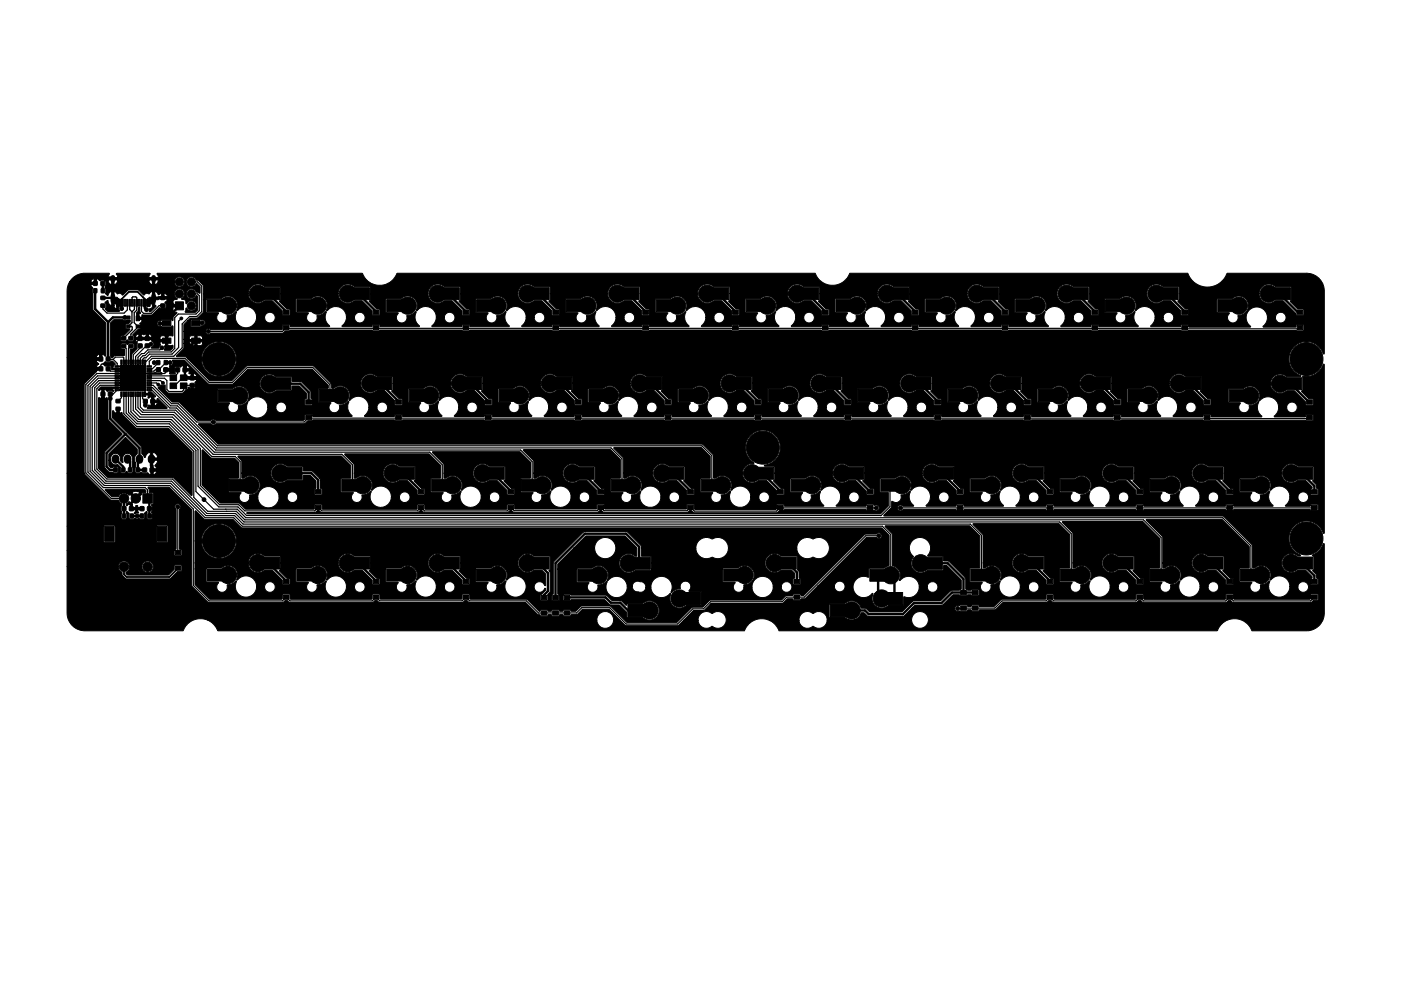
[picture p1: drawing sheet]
<svg xmlns="http://www.w3.org/2000/svg" width="297mm" height="210mm" viewBox="0 0 297 210" stroke-linecap="round" stroke-linejoin="round" font-family="sans-serif">
<g fill="#000" stroke="#000" stroke-width=".21">
<path d="M19.8 59.7h.8v.8h-.8zM21.4 59.7h.8v.8h-.8zM15.3 59.1a3.8 3.8 0 0 1 2.7-1.1h5.1l.1 .1-.3 .8h2l-.2-.8 .1-.1h6.9l.1 .1-.2 .8h2l-.3-.8 .1-.1h43.4a3.9 3.9 0 0 0 5.5 2.1 4.8 4.8 0 0 0 1.9-2.1h88.6l.1 .1a4 4 0 0 0 3.7 2.4 4 4 0 0 0 3.6-2.5h71.6l.1 .1a4.5 4.5 0 0 0 4.2 2.8 4.5 4.5 0 0 0 4.1-2.9h16.8a3.8 3.8 0 0 1 3.8 3.7v13.3l-.2 .1a3.8 3.8 0 0 0-6.2-1.6 3.8 3.8 0 0 0 1.4 6.3l-.1 .1-3-.1a2.06 2.06 0 0 0-2.8 .3 2.06 2.06 0 0 0 .1 2.8 2.06 2.06 0 0 0 2.9 0h1.6l2.3 2.3 .1 .7 1.4 .1 .2-.2-.1-1.1-.9-.1-1.5-1.6 .2-.3v-2.8h1.3l.8-.2a3.8 3.8 0 0 0 1.9-1.7l.3-.7h.2l.1 35.8-.2 .1a3.8 3.8 0 0 0-6.2-1.6 3.8 3.8 0 0 0 1.3 6.2l-.6 .1a2.06 2.06 0 0 0-2.8 .2 2.06 2.06 0 0 0 0 2.9 2.06 2.06 0 0 0 2.9-.1l1.6 .1 1.4 1.4v.3l-.3 .2v1.1h1.5l.1-1.1-.3-.3-.1-.7-.8-.8 .3-.3v-2.6l-.4-.4a4.2 4.2 0 0 0 2.4-2.5l.2 .1v14.7a3.8 3.8 0 0 1-3.8 3.7h-11.5l-.3-.5a4 4 0 0 0-3.8-2 4 4 0 0 0-3.4 2.5h-92.8l-.1-.2a3.9 3.9 0 0 0-1.8-1.9l-.2-.1h6.3v.3a1.81 1.81 0 0 0 3 1l1.1 .4a1.78 1.78 0 0 0 1.9-1.7h17.9v.3a1.78 1.78 0 0 0 2.9 1 1.78 1.78 0 0 0-.4-3 1.78 1.78 0 0 0-2.5 1.7h-17.9v-.2a1.9 1.9 0 0 0-3.1-1.2l-.8-.4h-.8a1.78 1.78 0 0 0-1.3 1.8h-6.4a4 4 0 0 0-5.2 2.2h-111.6l-.1-.2a3.9 3.9 0 0 0-1.8-1.9l-.2-.1h82.4l.1 .3a1.78 1.78 0 0 0 2.8 1 1.78 1.78 0 0 0-.4-3 1.78 1.78 0 0 0-2.5 1.7h-82.5a4 4 0 0 0-5.2 2.2h-20.8a3.8 3.8 0 0 1-3.8-3.7v-9.9h10.9l.1 .7 .7 .5 .1 .7 .8 .7h9.2l1.7-1.6h.7l.2-.2-.1-1.1h-1.4l-.2 .1v.8l-1.2 1.2h-8.6l-.4-.3v-.3l.7-.5 .1-.7h2.6v.3a1.22 1.22 0 0 0 1.9 .7 1.22 1.22 0 0 0-.2-2 1.22 1.22 0 0 0-1.7 1h-2.6v-.2a1.23 1.23 0 0 0-1.3-1 1.23 1.23 0 0 0-1.1 1.2h-10.9v-3.4h22.7l.1 1 1.4 .1 .2-.2-.1-1-.5-.3v-8.3l.3-.6-.1-.4-.5-.2a.61 .61 0 0 0-.6 .6l.2 .6v8.3l-.4 .4h-22.7v-5.2h7.8v3.3l.2 .2h2l.2-.2v-3.3h8.8v3.4h2.3l.1-3.4-.2-.2h-2l-.2 .2h-8.8l-.2-.2h-2l-.2 .2h-7.8v-11.2h3.6l5.6 5.6 1.6 .1 .4 .4a.59 .59 0 0 1 .4 .8l-.2 .3v.7l.2 .3-.1 1.2a.69 .69 0 0 0 .6 .4 .69 .69 0 0 0 .6-.4l-.1-1 .1-.3 .5 .4-.1 .9a.79 .79 0 0 0 1.2 .2l.5 .1 .5-.1 .3 .2a.61 .61 0 0 0 .9-.4l-.1-.9 .5-.4 .1 .1-.1 1.2a.69 .69 0 0 0 .6 .4 .69 .69 0 0 0 .6-.4v-.7l-.2-.3 .2-1.2-.2-.5 .4-.3v-2.1l-.1-.2h-.8v-.7l-.2-.3 .1-.2 4.4 .1 4.7 4.7v16.1l3.7 3.6h15.6l.6-.4h.4l.6 .4h17.4l.7-.4h.3l.6 .4h17.5l.6-.4h.3l.6 .4h11.9l2.6 2.5 .5 .1 .2 .3h1.3l.3-.3h.6l.3 .3h1.3l.2-.3h.6l.3 .3h1.2l.3-.3h1.3l1.1-1.1h5.6l3.6 3.4h11l1.2-1.1h3.1v.3a1.81 1.81 0 0 0 3 1l1.1 .4a1.81 1.81 0 0 0 1.7-2.5 1.81 1.81 0 0 0-2.9-.6l-.8-.4h-.8a1.78 1.78 0 0 0-1.3 1.8h-3.1l2.1-2 2.3-.1 1.3-1.3h25.2v2.7l3.3 .1 .6 .4a2.14 2.14 0 0 0 2.9-1.4h.6l.9 .8h7.3l1.9-1.7h9.1a.63 .63 0 0 0 1 .5l1.5 .1 .3-.3h.7l.2 .3h1.4l.2-.3h3.3l1.6-1.6h9.2l.7-.4h.3l.6 .4h17.5l.6-.4h.3l.6 .5h17.5l.7-.5h.3l.6 .4h16.4l.6-.4 .9-.1 .1-1.1-.2-.2h-1.3l-.1 .2v.8l-.2 .2h-16l-.2-.2v-.8l-.2-.2-1.4 .1v.9l-.2 .2h-17l-.2-.2v-.8l-.2-.2-1.4 .1-.1 .9-.2 .2h-17l-.2-.2v-.9l-1.4-.1-.2 .2v.8l-.2 .1-9.3 .1-1.5 1.5h-3.1l-.3-.4-1.3 .1-.3 .3h-.6l-.3-.4h-1.2l-.5 .2a.62 .62 0 0 0-.8 .6h-9.1l.7-.6 5.7-.1 2.4-2.2h1.3l.3 .2h1.2l.3-.2h.7l.2 .2h1.3l.2-.2v-1l-.1-.1-1.4-.1-.2 .2h-.7l-.4-.2-.1-2.4-3.5-3.5-1.1-.1-.1-.9-3.3-.1 .5-1.2 .1-.9a2.27 2.27 0 0 0-3.4-1.5 2.27 2.27 0 0 0-.2 3.7 2.07 2.07 0 0 0 .1 2.9 2.07 2.07 0 0 0 2.9 0h3.2l.1-1h.8l3 3v2l-.4 .2-1.8 .1-2.2 2.2h-5.8l-2.4 2.3h-6.8l-.8-.7-.9-.1a2.18 2.18 0 0 0-3.6-1h-3.1l-.2 .2h-25.2l.2-.2h15.1l1.1-1h1l.3 .4h1.3l.2-.4h.9l2.6-2.6h3.6a1.13 1.13 0 0 0 1.6 1.1 1.13 1.13 0 0 0 .3-1.9 1.13 1.13 0 0 0-1.9 .6v.2h-3.6l10.4-10.3h2.2a.63 .63 0 0 0 .9-.1 .63 .63 0 0 0-.1-.9 .63 .63 0 0 0-.9 .2l-2.5 .1-12.9 12.9h-.6l-.2-.3h-1.3l-.3 .3-1.3 .1-1.1 .9h-15l-1.6 1.5-2.3 .1-3.2 3.2h-10.6l-3.6-3.5h-6l-1.3 1.1h-.8l-.4-.3h-1.2l-.3 .3h-.6l-.3-.3h-1.2l-.4 .3h-.6l-.2-.3h-1.3l-.3 .3-2.7-2.5-11.9-.1-.2-.1v-.8l-.2-.2-1.4 .1v.9l-.2 .1h-17.1l-.2-.1v-.9l-1.4-.1-.2 .2v.8l-.2 .2h-17l-.2-.2-.1-.9-1.3-.1-.2 .2v.8l-.2 .2h-15.2l-3.2-3.2v-3.3h2.4v2.7l2.5 .1 .1 .1a1.16 1.16 0 0 0 .5 2 1.16 1.16 0 0 0 1.4-1.5 2.29 2.29 0 0 0 1.8-.8l.1 .1-.2 1.1a2.25 2.25 0 0 0 2.3 2.2 2.25 2.25 0 0 0 2.2-2.2h1.7v.2a1.13 1.13 0 0 0 1.8 .8 1.13 1.13 0 0 0-.1-1.9 1.13 1.13 0 0 0-1.7 .9l-1.7-.1a2.31 2.31 0 0 0-1.6-2.1 2.31 2.31 0 0 0-2.5 .8l-.1-.2a2.07 2.07 0 0 0-.7-2.6 2.07 2.07 0 0 0-2.6 .2h-3l-.2 .2h-2.4v-1.3h11.3l.1 .3a2.07 2.07 0 0 0 3.4 1.3h1.6l2.1 2 .1 1 1.4 .1 .2-.2-.1-1.1-.6-.1-1.6-1.7 .3-.3h3.2l.1 2.7 2.5 .1 .1 .1a1.16 1.16 0 0 0 .5 2 1.16 1.16 0 0 0 1.3-1.5 2.29 2.29 0 0 0 1.8-.8l.2 .1-.3 1.1a2.25 2.25 0 0 0 2.3 2.2 2.25 2.25 0 0 0 2.3-2.2h1.7v.2a1.13 1.13 0 0 0 1.7 .8 1.13 1.13 0 0 0-.1-1.9 1.13 1.13 0 0 0-1.6 .9l-1.7-.1a2.31 2.31 0 0 0-1.7-2.1 2.31 2.31 0 0 0-2.5 .8l-.1-.2a2.07 2.07 0 0 0-.6-2.6 2.07 2.07 0 0 0-2.7 .2l-6.4 .2v-1.3h12.2v.3a2.07 2.07 0 0 0 3.5 1.3h1.6l2.1 2 .1 1 1.3 .1 .2-.2v-1.1l-.6-.1-1.6-1.7 .2-.3h3.3v2.7l2.5 .1 .1 .1a1.16 1.16 0 0 0 .5 2 1.16 1.16 0 0 0 1.4-1.5 2.29 2.29 0 0 0 1.8-.8l.1 .1-.2 1.1a2.25 2.25 0 0 0 2.3 2.2 2.25 2.25 0 0 0 2.2-2.2h1.7v.2a1.13 1.13 0 0 0 1.8 .8 1.13 1.13 0 0 0-.1-1.9 1.13 1.13 0 0 0-1.7 .9l-1.7-.1a2.31 2.31 0 0 0-1.6-2.1 2.31 2.31 0 0 0-2.5 .8l-.1-.2a2.07 2.07 0 0 0-.7-2.6 2.07 2.07 0 0 0-2.6 .2l-6.5 .2v-1.3h12.2l.1 .3a2.07 2.07 0 0 0 3.4 1.3h1.6l2.1 2 .1 1 1.4 .1 .2-.2-.1-1.1-.6-.1-1.6-1.7 .3-.3h3.2l.1 2.7 2.5 .1 .1 .1a1.16 1.16 0 0 0 .5 2 1.16 1.16 0 0 0 1.3-1.5 2.29 2.29 0 0 0 1.8-.8l.2 .1-.3 1.1a2.26 2.26 0 0 0 3.1 2 2.26 2.26 0 0 0 1-3.4 2.26 2.26 0 0 0-3.6 0l-.1-.2a2.07 2.07 0 0 0-.7-2.6 2.07 2.07 0 0 0-2.7 .2l-6.4 .2v-1.3h12.2v.3a2.07 2.07 0 0 0 3.5 1.3h1.6l.8 .7v2.4l-.1 .2a1.14 1.14 0 0 0-1.6-.9 1.14 1.14 0 0 0-.5 1.7 1.14 1.14 0 0 0 1.8 .1l.2-.4 .2 .1v.3l-1.2 1v1l.2 .2h1.4l.1-1.1h.8v.9l.2 .2h1.3l.1-1.1h.8v.9l.2 .2h1.2l.3-.2h7l1.3 1.1 1.9 .1 1.6 1.5 .1 1.1h3.3l.2 .2a2.06 2.06 0 0 0 2.8-.4 2.06 2.06 0 0 0-.2-2.8 2.06 2.06 0 0 0-2.8 0h-3.2l-.3 .4-1.2-1h-1.9l-1.2-1.1h-7.4l-.3-.2h-1.2l-.2 .2h-.8l-.3-.3v-5.2h4v2.7h2.5l.1 .2a1.16 1.16 0 0 0 .5 1.9 1.16 1.16 0 0 0 1.4-1.5h.1a2.01 2.01 0 0 0 1.6-.7h.3l-.3 .9a2.25 2.25 0 0 0 2.2 2.5 2.25 2.25 0 0 0 2.3-2.4h1l.1 .2a1.74 1.74 0 0 0 2.3 .9l.4-.5 .1-.4h1.1a2.31 2.31 0 0 0 1.6 2.1 2.31 2.31 0 0 0 2.6-.8v.1a2.21 2.21 0 0 0 0 1.8 2.09 2.09 0 0 0 3.3 .7h3l.2-.2v-2.8h-2.5l-.1-.2a1.16 1.16 0 0 0-.6-2 1.16 1.16 0 0 0-1.3 1.6l-1.1 .3-.7 .5-.1-.1 .2-.8a2.26 2.26 0 0 0-2.1-2.5 2.26 2.26 0 0 0-2.4 2.3h-1.1v-.2a1.69 1.69 0 0 0-2.5-.8l-.4 .8-1-.1a2.31 2.31 0 0 0-1.7-1.9 2.31 2.31 0 0 0-2.5 .8v-.3a2.07 2.07 0 0 0-.7-2.5 2.07 2.07 0 0 0-2.6 .2h-3l-.2 .2h-4v-1.1l3.3-3.4h4.5a2.25 2.25 0 0 0 3.3 2 2.25 2.25 0 0 0 .2-3.9 2.25 2.25 0 0 0-3.5 1.6v.3h-4.5l2.6-2.6h8.3l2.5 2.5v1.7l-.1 .1-.3-.1a2.06 2.06 0 0 0-2.8 .3 2.06 2.06 0 0 0 .1 2.8 2.06 2.06 0 0 0 2.9 0h3.1l.2-.3h15.1l.1 2.7 2.5 .1 .1 .1a1.14 1.14 0 0 0 .2 1.9 1.14 1.14 0 0 0 1.6-.9h1.7a2.26 2.26 0 0 0 2.3 2.2 2.26 2.26 0 0 0 2.2-2.3h1.7v.2a1.13 1.13 0 0 0 1.8 .8 1.13 1.13 0 0 0-.1-1.9 1.13 1.13 0 0 0-1.7 .9h-1.7v-.2a2.25 2.25 0 0 0-2.3-2 2.25 2.25 0 0 0-2.2 2.3h-1.7v-.5a2.07 2.07 0 0 0 2.1-2.8 2.07 2.07 0 0 0-3.4-.8h-3l-.2 .2h-15.1v-1.3h24.1v.3a2.07 2.07 0 0 0 3.5 1.3h2.1l.7 .7v.9l-.4 .3v1l.2 .2 1.4-.1v-1.1l-.3-.3v-1.3l-.4-.5v-2.8l-3.4-.1a2.05 2.05 0 0 0-2.2-.3 2.05 2.05 0 0 0-1.2 1.8h-24.1l-.1-1.3-1.9-.1-.1-.1v-1.6h11.5a2.32 2.32 0 0 0 3.6 1.9 2.24 2.24 0 0 0 3.3-1.7v-.2h14.5a2.33 2.33 0 0 0 3.6 1.9 2.25 2.25 0 0 0 3.3-2 2.25 2.25 0 0 0-3.4-1.8l-.2-.1a2.25 2.25 0 0 0-3.3 2h-14.5v-.1a2.32 2.32 0 0 0-3.5-1.9 2.25 2.25 0 0 0-3.4 2h-11.5l-.1-.6-3-2.9h-9l-6.5 6.4-.1 6.8-.3 .3h-.8l-.1-.2 .5-.7v-3.9l-.2-.4 .2-.3v-2.7l-.2-.1-3.2-.1a2.05 2.05 0 0 0-2.2-.3 2.05 2.05 0 0 0-1.2 1.8h-12.2v-1.2l-.1-.2h-3.3l-.7-.5-1-.1a2.04 2.04 0 0 0-1.8 2h-12.2v-1.2l-.1-.2h-3.2l-.8-.5-.9-.1a2.04 2.04 0 0 0-1.8 2h-12.2v-1.2l-.1-.2h-3.3l-.7-.5-1-.1a2.04 2.04 0 0 0-1.8 2h-11.3v-4.6h1.4a3.7 3.7 0 0 0 5.5 3.3 3.7 3.7 0 0 0 .3-6.4 3.7 3.7 0 0 0-5.8 2.8v.3h-1.4l.1-6.4 2 1.8h6l1.9 1.8h135.6l1.6 1.6v6.3l-1.1 .7h-3.1l-.1 .2v1.6l-.2 .1a2.28 2.28 0 0 0-2.9 1.1 2.28 2.28 0 0 0 .9 2.9 2.28 2.28 0 0 0 3-.6l.1 .1a2.21 2.21 0 0 0-.1 1.8h.1a2.09 2.09 0 0 0 3.3 .7h3.1l.1-.2v-1.6l.2-.1a2.25 2.25 0 0 0 3.1-2.1h1.7a1.13 1.13 0 0 0 1.6 1.1 1.13 1.13 0 0 0 .3-1.9 1.13 1.13 0 0 0-1.9 .6v.2h-1.7v-.2a2.31 2.31 0 0 0-1.7-1.9 2.31 2.31 0 0 0-2.5 .8v-.3a2.18 2.18 0 0 0-1.5-3v-6.5l-1.5-1.6v-.2l17.8-.1 2.2 2.3v6.6l-.1 .1-1.9 .1-.1 2.8 .2 .1h2.3l.2 .1a1.16 1.16 0 0 0 .5 2 1.16 1.16 0 0 0 1.3-1.5 2.29 2.29 0 0 0 1.8-.8l.2 .1-.3 1.1a2.25 2.25 0 0 0 2.3 2.2 2.25 2.25 0 0 0 2.2-2.2h1.7v.2a1.13 1.13 0 0 0 1.8 .8 1.13 1.13 0 0 0-.1-1.9 1.13 1.13 0 0 0-1.7 .9l-1.7-.1a2.31 2.31 0 0 0-1.6-2.1 2.31 2.31 0 0 0-2.5 .8l-.1-.2a2.07 2.07 0 0 0-.6-2.6 2.07 2.07 0 0 0-2.7 .2l-.4-.1v-1h6.2a2.08 2.08 0 0 0 1.2 1.9 2.08 2.08 0 0 0 2.3-.4l1.6 .1 2 2 .2 1 1.3 .1 .2-.2v-1.1l-.7-.1-1.5-1.6 .2-.3v-2.8h-3.3l-.8-.5-.9-.1a2.04 2.04 0 0 0-1.8 2h-6.2v-6l-2.1-2.1v-.2h18.2l2.3 2.3v7l-.1 .1-2 .1v2.8l.2 .1h2.3l.1 .2a1.16 1.16 0 0 0 .6 2 1.16 1.16 0 0 0 1.3-1.6 2.29 2.29 0 0 0 1.8-.8l.1 .1-.2 1.1a2.25 2.25 0 0 0 2.2 2.2 2.25 2.25 0 0 0 2.3-2.2h1.7v.2a1.13 1.13 0 0 0 1.7 .8 1.13 1.13 0 0 0 0-1.9 1.13 1.13 0 0 0-1.7 .9l-1.7-.1a2.31 2.31 0 0 0-1.6-2.1 2.31 2.31 0 0 0-2.6 .8v-.2a2.07 2.07 0 0 0-.7-2.6 2.07 2.07 0 0 0-2.6 .2l-.4-.1v-1h6.1a2.08 2.08 0 0 0 1.3 1.9 2.08 2.08 0 0 0 2.2-.4l1.6 .1 2.1 2 .2 1 1.3 .1 .2-.2-.1-1.1-.6-.1-1.6-1.6 .3-.3-.1-2.8h-3.3l-.7-.5-1-.1a2.04 2.04 0 0 0-1.8 2h-6.1v-6.3l-2.2-2.2v-.2h17l3.5 3.5v6.2l-.1 .1-1.9 .1-.1 2.8 .2 .1h2.3l.1 .2a1.16 1.16 0 0 0 .6 2 1.16 1.16 0 0 0 1.3-1.6 2.29 2.29 0 0 0 1.8-.8l.2 .1-.3 1.1a2.25 2.25 0 0 0 2.3 2.2 2.25 2.25 0 0 0 2.2-2.2h1.7v.2a1.13 1.13 0 0 0 1.8 .8 1.13 1.13 0 0 0-.1-2 1.13 1.13 0 0 0-1.7 1l-1.7-.1a2.31 2.31 0 0 0-1.6-2.1 2.31 2.31 0 0 0-2.5 .8l-.1-.2a2.07 2.07 0 0 0-.6-2.6 2.07 2.07 0 0 0-2.7 .2l-.4-.1v-1h6.2a2.08 2.08 0 0 0 1.2 1.9 2.08 2.08 0 0 0 2.3-.4l1.6 .1 2 2 .2 1 1.3 .1 .2-.2v-1.1l-.7-.1-1.5-1.6 .2-.3v-2.8l-3.4-.1a2.05 2.05 0 0 0-2.2-.3 2.05 2.05 0 0 0-1.2 1.8h-6.2v-5.5l-3.5-3.5 .1-.2h16l5.8 5.8v4.5l-2.1 .1v2.7l.2 .2h2.3l.1 .2a1.16 1.16 0 0 0 .6 2 1.16 1.16 0 0 0 1.3-1.6 2.29 2.29 0 0 0 1.8-.8l.1 .1-.2 1.1a2.25 2.25 0 0 0 2.2 2.2 2.25 2.25 0 0 0 2.3-2.2h1.7v.2a1.13 1.13 0 0 0 1.7 .8 1.13 1.13 0 0 0 0-2 1.13 1.13 0 0 0-1.7 1h-1.7v-.1a2.31 2.31 0 0 0-1.6-2.1 2.31 2.31 0 0 0-2.6 .8v-.2a2.07 2.07 0 0 0-.7-2.6 2.07 2.07 0 0 0-2.6 .2l-.4-.1-.1-4.7-6.2-6.2h-71.9v-.2l1.6-1.6v-1.2l.2-.1a1.19 1.19 0 0 0 1.5 0 1.19 1.19 0 0 0 .4-1.4 2.29 2.29 0 0 0 1.8-.8l.1 .1-.2 .8 .1 .9 .8 1.4h-2.2l-.7-.3a.62 .62 0 0 0-.4 1 .62 .62 0 0 0 1 .1l11.2-.1 .3 .2h1.3l.3-.2h17.2l.3 .2h1.2l.3-.2h17.2l.3 .2h1.3l.3-.2h17.2l.3 .2h1.2l.3-.2h16.2l.2 .2h1.3l.2-.1v-1l-.2-.2h-1.3l-.3 .4-5.2-.1 .7-.8 .3-1.1h1.7a1.13 1.13 0 0 0 1.6 1.1 1.13 1.13 0 0 0 .2-1.9 1.13 1.13 0 0 0-1.8 .6v.2l-1.7-.1a2.31 2.31 0 0 0-1.6-2.1 2.31 2.31 0 0 0-2.6 .8l-.1-.1a2.08 2.08 0 0 0-.6-2.6 2.08 2.08 0 0 0-2.6 .2h-3l-.2 .2v2.7h2.5l.1 .2a1.16 1.16 0 0 0 .5 2 1.16 1.16 0 0 0 1.4-1.6 2.28 2.28 0 0 0 1.8-.8l.1 .1-.2 .8 .1 .9 .2 .6 .6 .7-.1 .1h-8.2l-.3-.4h-1.3l-.2 .4-6.3-.1 .6-.8 .3-1.1h1.7a1.13 1.13 0 0 0 1.6 1.1 1.13 1.13 0 0 0 .3-1.9 1.13 1.13 0 0 0-1.8 .6l-.1 .2-1.7-.1a2.31 2.31 0 0 0-1.6-2.1 2.31 2.31 0 0 0-2.5 .8l-.1-.1a2.08 2.08 0 0 0-.6-2.6 2.08 2.08 0 0 0-2.7 .2h-3l-.2 .2 .1 2.7h2.4l.2 .2a1.16 1.16 0 0 0 .5 2 1.16 1.16 0 0 0 1.3-1.6 2.29 2.29 0 0 0 1.8-.8l.2 .1-.3 .8 .1 .9 .3 .6 .6 .7-.1 .1h-8.2l-.3-.4h-1.3l-.3 .4-6.3-.1 .7-.8 .3-1.1h1.7a1.13 1.13 0 0 0 1.6 1.1 1.13 1.13 0 0 0 .2-1.9 1.13 1.13 0 0 0-1.8 .6v.2l-1.7-.1a2.31 2.31 0 0 0-1.6-2.1 2.31 2.31 0 0 0-2.6 .8l-.1-.1a2.08 2.08 0 0 0-.6-2.6 2.08 2.08 0 0 0-2.6 .2h-3l-.2 .2v2.7h2.5l.1 .2a1.16 1.16 0 0 0 .5 2 1.16 1.16 0 0 0 1.4-1.6 2.29 2.29 0 0 0 1.8-.8l.1 .1-.2 .8 .1 .9 .2 .6 .6 .7-.1 .1h-8.2l-.3-.4h-1.3l-.2 .4-6.3-.1 .6-.8 .3-1.1h1.7a1.13 1.13 0 0 0 1.6 1.1 1.13 1.13 0 0 0 .3-1.9 1.13 1.13 0 0 0-1.8 .6l-.1 .2-1.7-.1a2.31 2.31 0 0 0-1.6-2.1 2.31 2.31 0 0 0-2.5 .8l-.1-.1a2.08 2.08 0 0 0-.6-2.6 2.08 2.08 0 0 0-2.7 .2h-3l-.2 .2 .1 2.7h2.4l.2 .2a1.16 1.16 0 0 0 .5 2 1.16 1.16 0 0 0 1.3-1.6 2.29 2.29 0 0 0 1.8-.8l.2 .1-.3 .8 .1 .9 .3 .6 .6 .7-.1 .1h-8.2l-.3-.4h-1.3l-.3 .4-6.3-.1 .7-.8 .3-1.1h1.7a1.13 1.13 0 0 0 1.6 1.1 1.13 1.13 0 0 0 .2-1.9 1.13 1.13 0 0 0-1.8 .6v.2l-1.7-.1a2.31 2.31 0 0 0-1.6-2.1 2.31 2.31 0 0 0-2.6 .8l-.1-.1a2.08 2.08 0 0 0-.6-2.6 2.08 2.08 0 0 0-2.6 .2h-3l-.2 .1v2.7l.2 .1h1.4l.1 .2v2.8l-1.7 1.6h-134.1l-.2-.1 .1-.2h14.4l.5-.4h.4l.5 .4h20.3l.6-.4h.3l.6 .5h17.6l.6-.5h.3l.5 .4h17.7l.5-.4h.3l.5 .4h17.7l.5-.4h.3l.7 .5h17.5l.6-.5h.8l.3-.2 18.9 .1a.64 .64 0 0 0 1.1-.3 .64 .64 0 0 0-.8-.7h-.2l-.3-.2h-1.2l-.3 .4-6.3-.1 .6-.8 .3-1.1h1.7v.2a1.13 1.13 0 0 0 1.8 .8 1.13 1.13 0 0 0-.1-1.9 1.13 1.13 0 0 0-1.7 .9l-1.7-.1a2.31 2.31 0 0 0-1.6-2.1 2.31 2.31 0 0 0-2.5 .8l-.1-.1a2.08 2.08 0 0 0-.6-2.6 2.08 2.08 0 0 0-2.7 .2h-3l-.2 .2 .1 2.7h2.4l.2 .2a1.16 1.16 0 0 0 .5 2 1.16 1.16 0 0 0 1.3-1.6 2.29 2.29 0 0 0 1.8-.8l.2 .1-.3 .8 .1 .9 .3 .6 .6 .7-.1 .1h-8.2l-.3-.4h-1.3l-.2 .1v.8l-.1 .2h-17.1l-.2-.2v-.8l-.2-.1h-1.3l-.2 1h-17.2l-.1-.9-.2-.1h-1.3l-.3 1h-17.2l-.2-1h-1.3l-.2 .1v.8l-.2 .2h-17.1l-.1-.2-.1-.9h-1.4l-.2 .1v.8l-.1 .2h-19.9l-.1-.2-.1-.9h-1.4l-.1 .1-.1 .8-.1 .1h-14.4l-1.4-1.3h-4l-3.8-3.8-.1-7.4h.2l1.8 1.7h4.9l.8 .8v3.4l-2 .1-.1 2.7 .2 .2h2.4l.1 .2a1.14 1.14 0 0 0 .2 1.9 1.14 1.14 0 0 0 1.7-1h1.7v.3a2.26 2.26 0 0 0 2.4 1.9 2.26 2.26 0 0 0 2.1-2.3h1.7v.2a1.13 1.13 0 0 0 1.7 .8 1.13 1.13 0 0 0-.1-1.9 1.13 1.13 0 0 0-1.6 .9h-1.7v-.1a2.25 2.25 0 0 0-2.4-2.1 2.25 2.25 0 0 0-2.1 2.3h-1.7v-.2a.21 .21 0 0 1-.1-.3 .21 .21 0 0 1 .3 0 2.06 2.06 0 0 0 1.8-2.9 2.06 2.06 0 0 0-3.4-.6l-.3-.1v-1h6.1a2.08 2.08 0 0 0 1.3 1.9 2.08 2.08 0 0 0 2.2-.4h3.2l.1-.1 .1-.9h1.6l1.1 1.2v1.4l-.3 .3v1.1l.1 .1h1.3l.2-.1v-1.1l-.4-.3v-1.8l-1.6-1.7-2-.1-.2-1-3.4-.1a2.05 2.05 0 0 0-2.1-.2 2.05 2.05 0 0 0-1.2 1.8h-6.1l-.1-2.6-.8-1h22l2 2v2.5l-.1 .2h-2v2.8l.2 .1h2.3l.1 .3a1.16 1.16 0 0 0 .6 1.9 1.16 1.16 0 0 0 1.3-1.6 2.29 2.29 0 0 0 1.8-.8l.1 .2-.2 1a2.25 2.25 0 0 0 2.2 2.2 2.25 2.25 0 0 0 2.3-2.2h1.7v.2a1.13 1.13 0 0 0 1.7 .8 1.13 1.13 0 0 0 0-1.9 1.13 1.13 0 0 0-1.7 .9l-1.7-.1a2.31 2.31 0 0 0-1.6-2.1 2.31 2.31 0 0 0-2.6 .8l-.1-.1a2.08 2.08 0 0 0-.6-2.6 2.08 2.08 0 0 0-2.6 .2l-.4-.1v-1h6.1a2.08 2.08 0 0 0 1.3 1.9 2.08 2.08 0 0 0 2.2-.4h1.6l2.1 2.1 .2 1h1.3l.2-.1-.1-1.2-.6-.1-1.6-1.6 .3-.3-.1-2.7-3.3-.1-.7-.4-1-.1a2.05 2.05 0 0 0-1.8 2h-6.1l-.1-1.9-1.9-2.1 17.9-.1 2.4 2.5v2.6l-1.9 .1-.2 .1v2.7l.2 .1h2.3l.1 .3a1.16 1.16 0 0 0 .6 1.9 1.16 1.16 0 0 0 1.3-1.6 2.29 2.29 0 0 0 1.8-.8l.2 .2-.3 1a2.25 2.25 0 0 0 2.3 2.2 2.25 2.25 0 0 0 2.2-2.2h1.7v.2a1.13 1.13 0 0 0 1.8 .8 1.13 1.13 0 0 0-.1-1.9 1.13 1.13 0 0 0-1.7 .9l-1.7-.1a2.31 2.31 0 0 0-1.6-2.1 2.31 2.31 0 0 0-2.5 .8l-.1-.1a2.08 2.08 0 0 0-.6-2.6 2.08 2.08 0 0 0-2.7 .2l-.4-.1v-1h6.2a2.08 2.08 0 0 0 1.2 1.9 2.08 2.08 0 0 0 2.3-.4h1.6l2 2.1 .2 1h1.3l.2-.1v-1.2l-.7-.1-1.5-1.6 .2-.3v-2.7l-3.3-.1-.8-.4-.9-.1a2.05 2.05 0 0 0-1.8 2h-6.2v-1.9l-2.4-2.6h18.6l2.2 2.2v3.3l-2.1 .1v2.8l.2 .1h2.3l.1 .3a1.16 1.16 0 0 0 .6 1.9 1.16 1.16 0 0 0 1.3-1.6 2.29 2.29 0 0 0 1.8-.8l.1 .2-.2 1a2.25 2.25 0 0 0 2.2 2.2 2.25 2.25 0 0 0 2.3-2.2h1.7v.2a1.13 1.13 0 0 0 1.7 .8 1.13 1.13 0 0 0 0-1.9 1.13 1.13 0 0 0-1.7 .9l-1.7-.1a2.31 2.31 0 0 0-1.6-2.1 2.31 2.31 0 0 0-2.6 .8l-.1-.1a2.08 2.08 0 0 0-.6-2.6 2.08 2.08 0 0 0-2.6 .2l-.4-.1v-1h6.1a2.08 2.08 0 0 0 1.3 1.9 2.08 2.08 0 0 0 2.2-.4h1.6l2.1 2.1 .2 1h1.3l.2-.1-.1-1.2-.6-.1-1.6-1.6 .3-.3-.1-2.7-3.3-.1-.7-.4-1-.1a2.05 2.05 0 0 0-1.8 2h-6.1l-.1-2.6-2.1-2.3 18.4-.1 2.1 2.1v3.8l-.1 .2h-1.9l-.1 2.8 .2 .1h2.3l.1 .3a1.16 1.16 0 0 0 .6 1.9 1.16 1.16 0 0 0 1.3-1.6 2.29 2.29 0 0 0 1.8-.8l.2 .2-.3 1a2.25 2.25 0 0 0 2.3 2.2 2.25 2.25 0 0 0 2.2-2.2h1.7v.2a1.13 1.13 0 0 0 1.8 .8 1.13 1.13 0 0 0-.1-1.9 1.13 1.13 0 0 0-1.7 .9l-1.7-.1a2.31 2.31 0 0 0-1.6-2.1 2.31 2.31 0 0 0-2.5 .8l-.1-.1a2.08 2.08 0 0 0-.6-2.6 2.08 2.08 0 0 0-2.7 .2l-.4-.1v-1h6.2a2.08 2.08 0 0 0 1.2 1.9 2.08 2.08 0 0 0 2.3-.4h1.6l2 2.1 .2 1h1.3l.2-.1v-1.2l-.7-.1-1.5-1.6 .2-.3v-2.7l-3.3-.1-.8-.4-.9-.1a2.05 2.05 0 0 0-1.8 2h-6.2v-3.2l-2.1-2.2 18.6-.1 1.9 2v4.4l-.1 .2h-2v2.8l.2 .1h2.3l.1 .3a1.16 1.16 0 0 0 .6 1.9 1.16 1.16 0 0 0 1.3-1.6 2.29 2.29 0 0 0 1.8-.8l.1 .2-.2 1a2.25 2.25 0 0 0 2.2 2.2 2.25 2.25 0 0 0 2.3-2.2h1.7v.2a1.13 1.13 0 0 0 1.7 .8 1.13 1.13 0 0 0 0-1.9 1.13 1.13 0 0 0-1.7 .9l-1.7-.1a2.31 2.31 0 0 0-1.6-2.1 2.31 2.31 0 0 0-2.6 .8l-.1-.1a2.08 2.08 0 0 0-.6-2.6 2.08 2.08 0 0 0-2.6 .2l-.4-.1v-1h6.1a2.08 2.08 0 0 0 1.3 1.9 2.08 2.08 0 0 0 2.2-.4h1.6l2.1 2.1 .1 .9 1.4 .1 .2-.2-.1-1.1-.6-.1-1.6-1.6 .3-.3v-1.3h12.2v.3a2.07 2.07 0 0 0 3.5 1.2h1.4l2.2 2.3 .1 .7 1.4 .1 .2-.2v-1.1l-.8-.1-1.6-1.5 .4-.3v-1.4h12.2v.3a2.07 2.07 0 0 0 3.5 1.2h1.6l2.1 2.1 .1 .9 1.4 .1 .2-.2-.1-1.1-.6-.1-1.6-1.6 .3-.3v-1.3h12.2a2.08 2.08 0 0 0 1.2 1.9 2.08 2.08 0 0 0 2.3-.4h1.6l2 2.1 .1 .9 1.4 .1 .2-.2v-1.1l-.7-.1-1.5-1.6 .2-.3v-1.3h12.2v.3a2.07 2.07 0 0 0 3.5 1.2h1.6l2.1 2.1 .1 .9 1.4 .1 .2-.2-.1-1.1-.6-.1-1.6-1.6 .3-.3v-1.3h12.2a2.08 2.08 0 0 0 1.2 1.9 2.08 2.08 0 0 0 2.3-.4h1.6l2 2.1 .1 .9 1.4 .1 .2-.2v-1.1l-.7-.1-1.5-1.6 .2-.3v-1.3h12.2v.3a2.07 2.07 0 0 0 3.5 1.2h1.6l1.4 1.4v.3l-.3 .3v1.1h1.5l.1-1.2-.3-.2-.1-.8-.8-.8 .3-.3-.1-2.7-3.4-.1a2.05 2.05 0 0 0-2.2-.4 2.05 2.05 0 0 0-1.2 1.9h-12.2v-1.3l-.1-.2h-3.3a2.05 2.05 0 0 0-2.2-.4 2.05 2.05 0 0 0-1.2 1.9h-12.2v-1.3l-.2-.2h-3.2l-.7-.4-1-.1a2.05 2.05 0 0 0-1.8 2h-12.2v-1.3l-.1-.2h-3.2l-.8-.4-.9-.1a2.05 2.05 0 0 0-1.8 2h-12.2v-1.3l-.2-.2h-3.2l-.7-.4-1-.1a2.05 2.05 0 0 0-1.8 2h-12.2v-1.3l-.1-.2h-3.2l-.8-.4-.9-.1a2.05 2.05 0 0 0-1.8 2h-12.2l-.1-1.4-2.1-.2 .1-.1 .8-.2a3.7 3.7 0 0 0 2.4-3.1 3.7 3.7 0 0 0-5.4-3.7 3.7 3.7 0 0 0-.1 6.6l-.7 .1a2.05 2.05 0 0 0-1.8 2h-6.1v-3.8l-2.4-2.4h-102.6l-4.2-4.2 .1-.1h2.4a.74 .74 0 0 0 1.2 0h18.7l.8-.6h.8l.3-.2h17.2l.3 .2h1.2l.3-.2h17.2l.3 .2h1.3l.3-.2h17.2l.3 .2h1.2l.3-.2h17.2l.3 .2h1.3l.3-.2h17.2l.3 .2h1.2l.3-.2h17.2l.3 .2h1.3l.3-.2h17.2l.3 .2h1.2l.3-.2h17.2l.3 .2h1.3l.3-.2h17.2l.3 .2h1.2l.3-.2h17.2l.3 .2 21.5-.1 .2 .1h1.3l.2-.2v-1l-.2-.2h-1.4l-.2 .6h-6.4l-.2-.2a2.5 2.5 0 0 0 1-1.9h1.7a1.13 1.13 0 0 0 1.6 1.1 1.13 1.13 0 0 0 .3-1.9 1.13 1.13 0 0 0-1.9 .6v.2h-1.7v-.2a2.32 2.32 0 0 0-1.7-1.9 2.32 2.32 0 0 0-2.5 .8v-.1a2.08 2.08 0 0 0-.6-2.7 2.08 2.08 0 0 0-2.7 .2h-3l-.2 .2 .1 2.7h2.4l.1 .2a1.16 1.16 0 0 0 .5 1.9 1.16 1.16 0 0 0 1.4-1.5 2.2 2.2 0 0 0 1.7-.7h.3l-.3 .7a2.33 2.33 0 0 0 .9 2.3l-.1 .2h-10.5l-.3-.6h-1.3l-.3 .5-6.3-.1 .7-.9 .3-1h1.7a1.13 1.13 0 0 0 1.5 1.1 1.13 1.13 0 0 0 .3-1.9 1.13 1.13 0 0 0-1.8 .6v.2l-1.7-.1a2.31 2.31 0 0 0-1.6-2.1 2.31 2.31 0 0 0-2.6 .8l-.1-.1a2.08 2.08 0 0 0-.6-2.6 2.08 2.08 0 0 0-2.7 .1h-3l-.2 .2 .1 2.7 2.5 .1 .1 .1a1.17 1.17 0 0 0 .5 2 1.17 1.17 0 0 0 1.4-1.5 2.29 2.29 0 0 0 1.7-.8h.2l-.2 .6a2.34 2.34 0 0 0 .9 2.4l-.1 .2h-8.2l-.2-.5h-1.3l-.4 .5-6.2-.1 .6-.9 .3-1h1.7a1.13 1.13 0 0 0 1.6 1.1 1.13 1.13 0 0 0 .3-1.9 1.13 1.13 0 0 0-1.9 .6v.2l-1.7-.1a2.31 2.31 0 0 0-1.6-2.1 2.31 2.31 0 0 0-2.5 .8l-.1-.1a2.08 2.08 0 0 0-.6-2.6 2.08 2.08 0 0 0-2.7 .1h-3l-.2 .2 .1 2.7 2.4 .1 .2 .1a1.17 1.17 0 0 0 .5 2 1.17 1.17 0 0 0 1.3-1.5 2.29 2.29 0 0 0 1.8-.8h.2l-.2 .6a2.34 2.34 0 0 0 .9 2.4l-.2 .2h-8.1l-.3-.5h-1.3l-.3 .5-6.3-.1 .7-.9 .3-1h1.7a1.13 1.13 0 0 0 1.5 1.1 1.13 1.13 0 0 0 .3-1.9 1.13 1.13 0 0 0-1.8 .6v.2l-1.7-.1a2.31 2.31 0 0 0-1.6-2.1 2.31 2.31 0 0 0-2.6 .8l-.1-.1a2.08 2.08 0 0 0-.6-2.6 2.08 2.08 0 0 0-2.7 .1h-3l-.2 .2 .1 2.7 2.5 .1 .1 .1a1.17 1.17 0 0 0 .5 2 1.17 1.17 0 0 0 1.4-1.5 2.29 2.29 0 0 0 1.7-.8h.2l-.2 .6a2.34 2.34 0 0 0 .9 2.4l-.1 .2h-8.2l-.2-.5h-1.3l-.4 .5-6.2-.1 .6-.9 .3-1h1.7a1.13 1.13 0 0 0 1.6 1.1 1.13 1.13 0 0 0 .3-1.9 1.13 1.13 0 0 0-1.9 .6v.2l-1.7-.1a2.31 2.31 0 0 0-1.6-2.1 2.31 2.31 0 0 0-2.5 .8l-.1-.1a2.08 2.08 0 0 0-.6-2.6 2.08 2.08 0 0 0-2.7 .1h-3l-.2 .2 .1 2.7 2.4 .1 .2 .1a1.17 1.17 0 0 0 .5 2 1.17 1.17 0 0 0 1.3-1.5 2.29 2.29 0 0 0 1.8-.8h.2l-.2 .6a2.34 2.34 0 0 0 .9 2.4l-.2 .2h-8.1l-.3-.5h-1.3l-.3 .5-6.3-.1 .7-.9 .3-1h1.7a1.13 1.13 0 0 0 1.5 1.1 1.13 1.13 0 0 0 .3-1.9 1.13 1.13 0 0 0-1.8 .6v.2l-1.7-.1a2.31 2.31 0 0 0-1.6-2.1 2.31 2.31 0 0 0-2.6 .8l-.1-.1a2.08 2.08 0 0 0-.6-2.6 2.08 2.08 0 0 0-2.7 .1h-3l-.2 .2 .1 2.7 2.5 .1 .1 .1a1.17 1.17 0 0 0 .5 2 1.17 1.17 0 0 0 1.4-1.5 2.29 2.29 0 0 0 1.7-.8h.2l-.2 .6a2.34 2.34 0 0 0 .9 2.4l-.1 .2h-8.2l-.2-.5h-1.3l-.4 .5-6.2-.1 .6-.9 .3-1h1.7a1.13 1.13 0 0 0 1.6 1.1 1.13 1.13 0 0 0 .3-1.9 1.13 1.13 0 0 0-1.9 .6v.2l-1.7-.1a2.31 2.31 0 0 0-1.6-2.1 2.31 2.31 0 0 0-2.5 .8l-.1-.1a2.08 2.08 0 0 0-.6-2.6 2.08 2.08 0 0 0-2.7 .1h-3l-.2 .2 .1 2.7 2.4 .1 .2 .1a1.17 1.17 0 0 0 .5 2 1.17 1.17 0 0 0 1.3-1.5 2.29 2.29 0 0 0 1.8-.8h.2l-.2 .6a2.34 2.34 0 0 0 .9 2.4l-.2 .2h-8.1l-.3-.5h-1.3l-.3 .5-6.3-.1 .7-.9 .3-1h1.7a1.13 1.13 0 0 0 1.5 1.1 1.13 1.13 0 0 0 .3-1.9 1.13 1.13 0 0 0-1.8 .6v.2l-1.7-.1a2.31 2.31 0 0 0-1.6-2.1 2.31 2.31 0 0 0-2.6 .8l-.1-.1a2.08 2.08 0 0 0-.6-2.6 2.08 2.08 0 0 0-2.7 .1h-3l-.2 .2 .1 2.7 2.5 .1 .1 .1a1.17 1.17 0 0 0 .5 2 1.17 1.17 0 0 0 1.4-1.5 2.29 2.29 0 0 0 1.7-.8h.2l-.2 .6a2.34 2.34 0 0 0 .9 2.4l-.1 .2h-8.2l-.2-.5h-1.3l-.4 .5-6.2-.1 .6-.9 .3-1h1.7a1.13 1.13 0 0 0 1.6 1.1 1.13 1.13 0 0 0 .3-1.9 1.13 1.13 0 0 0-1.9 .6v.2l-1.7-.1a2.31 2.31 0 0 0-1.6-2.1 2.31 2.31 0 0 0-2.5 .8l-.1-.1a2.08 2.08 0 0 0-.6-2.6 2.08 2.08 0 0 0-2.7 .1h-3l-.2 .2 .1 2.7 2.4 .1 .2 .1a1.17 1.17 0 0 0 .5 2 1.17 1.17 0 0 0 1.3-1.5 2.29 2.29 0 0 0 1.8-.8h.2l-.2 .6a2.34 2.34 0 0 0 .9 2.4l-.2 .2h-8.1l-.3-.5h-1.3l-.3 .5-6.3-.1 .7-.9 .3-1h1.7a1.13 1.13 0 0 0 1.5 1.1 1.13 1.13 0 0 0 .3-1.9 1.13 1.13 0 0 0-1.8 .6v.2l-1.7-.1a2.31 2.31 0 0 0-1.6-2.1 2.31 2.31 0 0 0-2.6 .8l-.1-.1a2.08 2.08 0 0 0-.6-2.6 2.08 2.08 0 0 0-2.7 .1h-3l-.2 .2 .1 2.7 2.5 .1 .1 .1a1.17 1.17 0 0 0 .5 2 1.17 1.17 0 0 0 1.4-1.5 2.29 2.29 0 0 0 1.7-.8h.2l-.2 .6a2.34 2.34 0 0 0 .9 2.4l-.1 .2h-8.2l-.2-.5h-1.3l-.4 .5-6.2-.1 .6-.9 .3-1h1.7a1.13 1.13 0 0 0 1.6 1.1 1.13 1.13 0 0 0 .3-1.9 1.13 1.13 0 0 0-1.9 .6v.2l-1.7-.1a2.31 2.31 0 0 0-1.6-2.1 2.31 2.31 0 0 0-2.5 .8l-.1-.1a2.08 2.08 0 0 0-.6-2.6 2.08 2.08 0 0 0-2.7 .1l-.4-.1-.1-1h6.3a2.08 2.08 0 0 0 1.2 1.9 2.08 2.08 0 0 0 2.3-.4l1.5 .1 2.1 2 .1 1 1.4 .1 .2-.2-.1-1.1-.6-.1-1.6-1.6 .3-.3v-1.4h12.2v.3a2.07 2.07 0 0 0 3.5 1.3h1.6l2.1 2 .1 1 1.4 .1 .2-.2-.1-1.1-.6-.1-1.6-1.6 .3-.3v-1.4h12.2a2.08 2.08 0 0 0 1.2 1.9 2.08 2.08 0 0 0 2.3-.4l1.5 .1 2.1 2 .1 1 1.4 .1 .2-.2-.1-1.1-.6-.1-1.6-1.6 .3-.3v-1.4h12.2v.3a2.07 2.07 0 0 0 3.5 1.3h1.6l2.1 2 .1 1 1.4 .1 .2-.2-.1-1.1-.6-.1-1.6-1.6 .3-.3v-1.4h12.2a2.08 2.08 0 0 0 1.2 1.9 2.08 2.08 0 0 0 2.3-.4l1.5 .1 2.1 2 .1 1 1.4 .1 .2-.2-.1-1.1-.6-.1-1.6-1.6 .3-.3v-1.4h12.2v.3a2.07 2.07 0 0 0 3.5 1.3h1.6l2.1 2 .1 1 1.4 .1 .2-.2-.1-1.1-.6-.1-1.6-1.6 .3-.3v-1.4h12.2a2.08 2.08 0 0 0 1.2 1.9 2.08 2.08 0 0 0 2.3-.4l1.5 .1 2.1 2 .1 1 1.4 .1 .2-.2-.1-1.1-.6-.1-1.6-1.6 .3-.3v-1.4h12.2v.3a2.07 2.07 0 0 0 3.5 1.3h1.6l2.1 2 .1 1 1.4 .1 .2-.2-.1-1.1-.6-.1-1.6-1.6 .3-.3v-1.4h12.2a2.08 2.08 0 0 0 1.2 1.9 2.08 2.08 0 0 0 2.3-.4l1.5 .1 2.1 2 .1 1 1.4 .1 .2-.2-.1-1.1-.6-.1-1.6-1.6 .3-.3v-1.4h12.2v.3a2.07 2.07 0 0 0 3.5 1.3h1.6l2.1 2 .2 1 1.3 .1 .1-.2v-1.1l-.6-.1-1.6-1.6 .3-.3-.1-2.8h-3.3l-.8-.5-.8-.1a2.06 2.06 0 0 0-1.9 2h-12.2v-1.2l-.1-.2h-3.2l-.8-.5-.9-.1a2.05 2.05 0 0 0-1.8 2h-12.2v-1.2l-.2-.2h-3.2l-.8-.5-.9-.1a2.05 2.05 0 0 0-1.8 2h-12.2v-1.2l-.1-.2h-3.2l-.8-.5-.9-.1a2.05 2.05 0 0 0-1.8 2h-12.2v-1.2l-.2-.2h-3.2l-.8-.5-.9-.1a2.05 2.05 0 0 0-1.8 2h-12.2v-1.2l-.1-.2h-3.2l-.8-.5-.9-.1a2.05 2.05 0 0 0-1.8 2h-12.2v-1.2l-.2-.2h-3.2l-.8-.5-.9-.1a2.05 2.05 0 0 0-1.8 2h-12.2v-1.2l-.1-.2h-3.2l-.8-.5-.9-.1a2.05 2.05 0 0 0-1.8 2h-12.2v-1.2l-.2-.2h-3.2l-.8-.5-.9-.1a2.05 2.05 0 0 0-1.8 2h-12.2v-1.2l-.1-.2h-3.2l-.8-.5-.9-.1a2.05 2.05 0 0 0-1.8 2h-6.3l-3.8-3.7h-14l-3.3 3.2h-4.6l-4.7-4.6h2.9a3.7 3.7 0 0 0 3.5 3.7 3.7 3.7 0 0 0 3.9-3.3l.1-.4a3.7 3.7 0 0 0-3.8-3.8 3.7 3.7 0 0 0-3.7 3.8h-2.9l-.4-.5h-1.9l-.1-.2 1.5-1.6 .1-1h1.1l.2 .3 .3 .1h1.9l.4-.4v-.4h-1.1v.8h-.5v-.8h-1.2v.4h-1.1v-.9h3.9v-.5l-.4-.3h-.7v.8h-.5v-.8l-.9 .1-.3 .3v.4h-1.1v-1.7h4.6v.2a.67 .67 0 0 0 .5 .4 .67 .67 0 0 0 .7-.2h15.1l.6-.5h.8l.3-.2h17.2l.3 .2h1.2l.3-.2h17.3l.3 .2h1.2l.3-.2h17.2l.3 .2h1.2l.3-.2h17.3l.3 .2h1.2l.3-.2h17.2l.3 .2h1.2l.3-.2h17.3l.3 .2h1.2l.3-.2h17.2l.3 .2h1.2l.3-.2h17.3l.3 .2h1.2l.3-.2h17.2l.3 .2h1.2l.3-.2h17.3l.3 .2h25.6l.2-.1v-1l-.2-.2h-1.3l-.2 .5-6.9-.1 .7-.9 .2-1.1h1.7a1.13 1.13 0 0 0 1.6 1.1 1.13 1.13 0 0 0 .3-1.9 1.13 1.13 0 0 0-1.9 .6v.2h-1.7v-.1a2.28 2.28 0 0 0-3.4-1.7 2.28 2.28 0 0 0-.1 3.8l-13.1 .1-.3-.5h-1.3l-.3 .4-6.2-.1 .6-.8 .3-1.1h1.7v.2a1.13 1.13 0 0 0 1.8 .8 1.13 1.13 0 0 0-.1-1.9 1.13 1.13 0 0 0-1.7 .9h-1.7v-.1a2.31 2.31 0 0 0-1.6-2.1 2.31 2.31 0 0 0-2.5 .8l-.1-.2a2.07 2.07 0 0 0-.7-2.5 2.07 2.07 0 0 0-2.6 .2h-3l-.2 .2v2.7h2.5l.1 .2a1.17 1.17 0 0 0 .5 2 1.17 1.17 0 0 0 1.4-1.6 2.29 2.29 0 0 0 1.8-.8l.1 .1-.2 .8 .1 .9 .2 .6 .6 .7-.1 .1h-8.1l-.4-.4h-1.3l-.2 .4-6.3-.1 .7-.8 .3-1.1h1.7a1.13 1.13 0 0 0 1.5 1.1 1.13 1.13 0 0 0 .3-1.9 1.13 1.13 0 0 0-1.8 .6v.2h-1.7v-.1a2.31 2.31 0 0 0-1.7-2.1 2.31 2.31 0 0 0-2.5 .8l-.1-.2a2.07 2.07 0 0 0-.6-2.5 2.07 2.07 0 0 0-2.7 .2h-3l-.2 .2 .1 2.7h2.5l.1 .2a1.17 1.17 0 0 0 .5 2 1.17 1.17 0 0 0 1.3-1.6 2.29 2.29 0 0 0 1.8-.8l.2 .1-.2 .8v.9l.3 .6 .6 .7-.1 .1h-8.2l-.3-.4h-1.3l-.3 .4-6.2-.1 .6-.8 .3-1.1h1.7a1.13 1.13 0 0 0 1.6 1.1 1.13 1.13 0 0 0 .3-1.9 1.13 1.13 0 0 0-1.9 .6v.2h-1.7v-.1a2.31 2.31 0 0 0-1.6-2.1 2.31 2.31 0 0 0-2.5 .8l-.1-.2a2.07 2.07 0 0 0-.7-2.5 2.07 2.07 0 0 0-2.6 .2h-3l-.2 .2v2.7h2.5l.1 .2a1.17 1.17 0 0 0 .5 2 1.17 1.17 0 0 0 1.4-1.6 2.29 2.29 0 0 0 1.8-.8l.1 .1-.2 .8 .1 .9 .2 .6 .6 .7-.1 .1h-8.1l-.4-.4h-1.3l-.2 .4-6.3-.1 .7-.8 .3-1.1h1.7a1.13 1.13 0 0 0 1.5 1.1 1.13 1.13 0 0 0 .3-1.9 1.13 1.13 0 0 0-1.8 .6v.2h-1.7v-.1a2.31 2.31 0 0 0-1.7-2.1 2.31 2.31 0 0 0-2.5 .8l-.1-.2a2.07 2.07 0 0 0-.6-2.5 2.07 2.07 0 0 0-2.7 .2h-3l-.2 .2 .1 2.7h2.5l.1 .2a1.17 1.17 0 0 0 .5 2 1.17 1.17 0 0 0 1.3-1.6 2.29 2.29 0 0 0 1.8-.8l.2 .1-.2 .8v.9l.3 .6 .6 .7-.1 .1h-8.2l-.3-.4h-1.3l-.3 .4-6.2-.1 .6-.8 .3-1.1h1.7a1.13 1.13 0 0 0 1.6 1.1 1.13 1.13 0 0 0 .3-1.9 1.13 1.13 0 0 0-1.9 .6v.2h-1.7v-.1a2.31 2.31 0 0 0-1.6-2.1 2.31 2.31 0 0 0-2.5 .8l-.1-.2a2.07 2.07 0 0 0-.7-2.5 2.07 2.07 0 0 0-2.6 .2h-3l-.2 .2v2.7h2.5l.1 .2a1.17 1.17 0 0 0 .5 2 1.17 1.17 0 0 0 1.4-1.6 2.29 2.29 0 0 0 1.8-.8l.1 .1-.2 .8 .1 .9 .2 .6 .6 .7-.1 .1h-8.1l-.4-.4h-1.3l-.2 .4-6.3-.1 .7-.8 .3-1.1h1.7a1.13 1.13 0 0 0 1.5 1.1 1.13 1.13 0 0 0 .3-1.9 1.13 1.13 0 0 0-1.8 .6v.2h-1.7v-.1a2.31 2.31 0 0 0-1.7-2.1 2.31 2.31 0 0 0-2.5 .8l-.1-.2a2.07 2.07 0 0 0-.6-2.5 2.07 2.07 0 0 0-2.7 .2h-3l-.2 .2 .1 2.7h2.5l.1 .2a1.17 1.17 0 0 0 .5 2 1.17 1.17 0 0 0 1.3-1.6 2.29 2.29 0 0 0 1.8-.8l.2 .1-.2 .8v.9l.3 .6 .6 .7-.1 .1h-8.2l-.3-.4h-1.3l-.3 .4-6.2-.1 .6-.8 .3-1.1h1.7a1.13 1.13 0 0 0 1.6 1.1 1.13 1.13 0 0 0 .3-1.9 1.13 1.13 0 0 0-1.9 .6v.2h-1.7v-.1a2.31 2.31 0 0 0-1.6-2.1 2.31 2.31 0 0 0-2.5 .8l-.1-.2a2.07 2.07 0 0 0-.7-2.5 2.07 2.07 0 0 0-2.6 .2h-3l-.2 .2v2.7h2.5l.1 .2a1.17 1.17 0 0 0 .5 2 1.17 1.17 0 0 0 1.4-1.6 2.29 2.29 0 0 0 1.8-.8l.1 .1-.2 .8 .1 .9 .2 .6 .6 .7-.1 .1h-8.1l-.4-.4h-1.3l-.2 .4-6.3-.1 .7-.8 .3-1.1h1.7a1.13 1.13 0 0 0 1.5 1.1 1.13 1.13 0 0 0 .3-1.9 1.13 1.13 0 0 0-1.8 .6v.2h-1.7v-.1a2.31 2.31 0 0 0-1.7-2.1 2.31 2.31 0 0 0-2.5 .8l-.1-.2a2.07 2.07 0 0 0-.6-2.5 2.07 2.07 0 0 0-2.7 .2h-3l-.2 .2 .1 2.7h2.5l.1 .2a1.17 1.17 0 0 0 .5 2 1.17 1.17 0 0 0 1.3-1.6 2.29 2.29 0 0 0 1.8-.8l.2 .1-.2 .8v.9l.3 .6 .6 .7-.1 .1h-8.2l-.3-.4h-1.3l-.3 .4-6.2-.1 .6-.8 .3-1.1h1.7a1.13 1.13 0 0 0 1.6 1.1 1.13 1.13 0 0 0 .3-1.9 1.13 1.13 0 0 0-1.9 .6v.2h-1.7v-.1a2.31 2.31 0 0 0-1.6-2.1 2.31 2.31 0 0 0-2.5 .8l-.1-.2a2.07 2.07 0 0 0-.7-2.5 2.07 2.07 0 0 0-2.6 .2h-3l-.2 .2v2.7h2.5l.1 .2a1.17 1.17 0 0 0 .5 2 1.17 1.17 0 0 0 1.4-1.6 2.29 2.29 0 0 0 1.8-.8l.1 .1-.2 .8 .1 .9 .2 .6 .6 .7-.1 .1h-8.1l-.4-.4h-1.3l-.2 .4-6.3-.1 .7-.8 .3-1.1h1.7a1.13 1.13 0 0 0 1.5 1.1 1.13 1.13 0 0 0 .3-1.9 1.13 1.13 0 0 0-1.8 .6v.2h-1.7v-.1a2.31 2.31 0 0 0-1.7-2.1 2.31 2.31 0 0 0-2.5 .8l-.1-.2a2.07 2.07 0 0 0-.6-2.5 2.07 2.07 0 0 0-2.7 .2h-3l-.2 .2 .1 2.7h2.5l.1 .2a1.17 1.17 0 0 0 .5 2 1.17 1.17 0 0 0 1.3-1.6 2.29 2.29 0 0 0 1.8-.8l.2 .1-.2 .8v.9l.3 .6 .6 .7-.1 .1h-8.2l-.2-.4h-1.3l-.2 .1v.8l-.2 .2h-14.9l-.7-.3-.4 .2-.1 .4h-4.6v-1.4l.8-.9h.6v1.2l.2 .1h1.9l.3-.2a.62 .62 0 0 0 .7-.5 .62 .62 0 0 0-.5-.7l-2.4-.1-.2 .2h-.6l.6-.5h1.5l1.1-1.2 .1-2.7h.6v2.7h2.5l.1 .2a1.16 1.16 0 0 0 .6 2 1.16 1.16 0 0 0 1.3-1.6 2.29 2.29 0 0 0 1.8-.8l.1 .2-.2 1a2.25 2.25 0 0 0 2.3 2.2 2.25 2.25 0 0 0 2.2-2.2h1.7v.2a1.13 1.13 0 0 0 1.8 .8 1.13 1.13 0 0 0-.1-1.9 1.13 1.13 0 0 0-1.7 .9h-1.7v-.1a2.31 2.31 0 0 0-1.6-2.1 2.31 2.31 0 0 0-2.5 .8l-.1-.2a2.07 2.07 0 0 0-.7-2.5 2.07 2.07 0 0 0-2.6 .2h-3l-.2 .2h-.6v-1.3h9.5l.1 .3a2.08 2.08 0 0 0 3.4 1.2h1.6l2.1 2.1 .1 .9 1.4 .1 .2-.2-.1-1.1-.6-.1-1.6-1.6 .3-.3v-1.3h12.2v.3a2.08 2.08 0 0 0 3.5 1.2h1.6l2.1 2.1 .1 .9 1.3 .1 .2-.2v-1.1l-.6-.1-1.6-1.6 .2-.3v-1.3h12.2l.1 .3a2.08 2.08 0 0 0 3.4 1.2h1.6l2.1 2.1 .1 .9 1.4 .1 .2-.2-.1-1.1-.6-.1-1.6-1.6 .3-.3v-1.3h12.2v.3a2.08 2.08 0 0 0 3.5 1.2h1.6l2.1 2.1 .1 .9 1.3 .1 .2-.2v-1.1l-.6-.1-1.6-1.6 .2-.3v-1.3h12.2l.1 .3a2.08 2.08 0 0 0 3.4 1.2h1.6l2.1 2.1 .1 .9 1.4 .1 .2-.2-.1-1.1-.6-.1-1.6-1.6 .3-.3v-1.3h12.2v.3a2.08 2.08 0 0 0 3.5 1.2h1.6l2.1 2.1 .1 .9 1.3 .1 .2-.2v-1.1l-.6-.1-1.6-1.6 .2-.3v-1.3h12.2l.1 .3a2.08 2.08 0 0 0 3.4 1.2h1.6l2.1 2.1 .1 .9 1.4 .1 .2-.2-.1-1.1-.6-.1-1.6-1.6 .3-.3v-1.3h12.2v.3a2.08 2.08 0 0 0 3.5 1.2h1.6l2.1 2.1 .1 .9 1.3 .1 .2-.2v-1.1l-.6-.1-1.6-1.6 .2-.3v-1.3h12.2l.1 .3a2.08 2.08 0 0 0 3.4 1.2h1.6l2.1 2.1 .1 .9 1.4 .1 .2-.2-.1-1.1-.6-.1-1.6-1.6 .3-.3v-1.3h12.2v.3a2.08 2.08 0 0 0 3.5 1.2h1.6l2.1 2.1 .1 .9 1.3 .1 .2-.2v-1.1l-.6-.1-1.6-1.6 .2-.3v-1.3h12.2l.1 .3a2.08 2.08 0 0 0 3.4 1.2h1.6l2.1 2.1 .1 .9 1.4 .1 .2-.2v-1l-.7-.2-1.5-1.5 .2-.4h8l.1 2.7h2.4l.1 .2a1.16 1.16 0 0 0 .6 2 1.16 1.16 0 0 0 1.3-1.6 2.07 2.07 0 0 0 2.1-2.8 2.07 2.07 0 0 0-3.4-.7h-3l-.2 .2h-8v-1.3h17v.3a2.08 2.08 0 0 0 3.5 1.2h1.5l2.7 2.7 .2 .4h1.3l.2-.1v-1.2l-1.3-.1-1.6-1.6 .3-.3-.1-2.7-3.2-.1-.8-.4-.9-.1a2.04 2.04 0 0 0-1.8 2h-17v-1.3l-.1-.2h-3.3l-.7-.4-.9-.1a2.04 2.04 0 0 0-1.9 2h-12.2v-1.3l-.1-.2h-3.2l-.8-.4-.9-.1a2.04 2.04 0 0 0-1.8 2h-12.2v-1.3l-.1-.2h-3.3l-.7-.4-.9-.1a2.04 2.04 0 0 0-1.9 2h-12.2v-1.3l-.1-.2h-3.2l-.8-.4-.9-.1a2.04 2.04 0 0 0-1.8 2h-12.2v-1.3l-.1-.2h-3.3l-.7-.4-.9-.1a2.04 2.04 0 0 0-1.9 2h-12.2v-1.3l-.1-.2h-3.2l-.8-.4-.9-.1a2.04 2.04 0 0 0-1.8 2h-12.2v-1.3l-.1-.2h-3.3l-.7-.4-.9-.1a2.04 2.04 0 0 0-1.9 2h-12.2v-1.3l-.1-.2h-3.2l-.8-.4-.9-.1a2.04 2.04 0 0 0-1.8 2h-12.2v-1.3l-.1-.2h-3.3l-.7-.4-.9-.1a2.04 2.04 0 0 0-1.9 2h-12.2v-1.3l-.1-.2h-3.2l-.8-.4-.9-.1a2.04 2.04 0 0 0-1.8 2h-12.2v-1.3l-.1-.2h-3.3l-.7-.4-.9-.1a2.04 2.04 0 0 0-1.9 2h-9.5v-1.8l-1-1-.5-.1a1.09 1.09 0 0 0-1.6-.5 1.09 1.09 0 0 0-.1 1.8 1.09 1.09 0 0 0 1.7-.5l.8 .7v1.2l-.1 .1-.7-.2a1.09 1.09 0 0 0-1.7-.5 1.09 1.09 0 0 0 0 1.7 1.09 1.09 0 0 0 1.7-.5l.3 .2v2.9l-.5 .5h-2l-.2-.2 .3-.8a1.11 1.11 0 0 0 1.7 .4 1.11 1.11 0 0 0 0-1.7 1.11 1.11 0 0 0-1.7 .5l-.2-.8-.8-.2v-.2a1.08 1.08 0 0 0 .4-1.6 1.08 1.08 0 0 0-1.7 0 1.08 1.08 0 0 0 .4 1.6l-.1 .2h-.4l-.4 .3v.8h1.5l.1 .4-.1 .1h-1.5v.9l.8 .4-.8 .8v.8l-.4-.2h-1.9l-.3 .2a.63 .63 0 0 0-.8 .5v.3a.62 .62 0 0 0 .8 .4l.3 .1h1.9l.2-.2 .2 .1v2h-1.1v2.1h1l.1 .5-.6 .5h-1.2l.2-1.8h-1.2l.1 .7-.4 .7h-1.5v-.2l.2-.2a.63 .63 0 0 0 .2-.9 .36 .36 0 0 1-.3-.5h-3.5l.4 .6v1.2l-1.2 1.2v1.8l-.1 .1-.2-.1v-2.7l.6-.2 .2-.2v-.7l-.2-.3h-.9l-.3 .3-.5-.3h-.7l-.2 .2v.9l.8 .2-.1 1.3h-1.9l-.6 .5-.4-.4v-7l.7-.7 3.5 .1v.5l-.3 .3h-.5l-.2 .2 .1 .8 .8 .1v.2l-1.2 1.1-.7 .2v.8a.87 .87 0 0 0 1.3 .1l.1-.1a.89 .89 0 0 0 1.1 .3l.3-.4h6.7v-.8l-.9 .1-.3 .3v.4h-5.5v-.4h3.8a.72 .72 0 0 0-.7-.7v.7h-.5v-.7l-.5 .1-.5-.1v.7h-.6v-.7a.72 .72 0 0 0-.7 .7h-.3l-.2-.6 1.2-1.2 .3-.1 .1-.8a.27 .27 0 0 1-.2-.3 .27 .27 0 0 1 .3-.2l.2-.6h-1l-.1-.1-.1-1.3 .4-.4 .1-.8 .2 .1v.8l.2 .3-.3 .1v.8h.6l.1-.5h2l1.6-1.5 .4 .2 .7-.1 .2-.1 .1-.8-.2-.3 .4-.4 .1-.3-2.7 .1v1.2l.3 .2-1.2 1.1h-.3l.1-.6a.56 .56 0 0 0 .6-.7v-.3l-1.1-.1v-.4h1.1v-.4h-.5v.4h-.6l.1-.6 .4-.3 3.8-.2a.69 .69 0 0 0-.7-.6v.6h-.5v-.6l-.7 .2-.3-.4-.5-.3v1.3h-.5v-1.3l-.7 .6a.69 .69 0 0 0-1.1 .2l-1.2-1.1h-2.1l-1.2 1.1a.81 .81 0 0 0-1.1-.2l-.7-.6v1.3h.6l.5 .4v2.6l-2.5-.1-.5-.5 .2-.3v-.6l-.2-.4 .4-.5 .2 .1a.99 .99 0 0 0 .8 1h.5a.53 .53 0 0 0 .5 .7v-1h-.5v.3h-.5v-.8h1v-.4h-.5v.4h-.5v-2.2a.98 .98 0 0 0-.8 .9l-.2-.1a.34 .34 0 0 1-.3-.6v-.7l-.1-.3 .1-1.2-.2-.3h.7a.96 .96 0 0 0 .8 .9h.5a.94 .94 0 0 0 .7-.9h6.7l.1 .5 .6 .4h.7l.5-.6h3.5v.4a1.08 1.08 0 0 0 1.8 .4 1.08 1.08 0 0 0-.3-1.8 1.08 1.08 0 0 0-1.5 1h-3.5l.1-.4h-.8v1h-.5v-1h-8.1v1h-.5v-1h-2.2l-.4 .2-.6-.5-.1 1.2-1.1 .1 .4 .7-.1 .9 .1 .3v3.4l2.7 2.9 .1 6.9-.2 .1-.7-.4v1.2h-1.2l.2 .5 .3 .3-.3 .3-.2 .5h1.2v.4l-1.2 .1v.4l-2.6 2.7v18.8h-3.6v-24.5h6.9v-.7a.72 .72 0 0 0-.7 .7h-6.2v-14.1l.2-1.2 .3-.8 5.2 .1 .1-.8a.71 .71 0 0 0-.7 .7h-4.6zM19.8 61.3h.7v.8h-.7zM21 75.8h.8v.8h-.8zM21 77.8h.8v.9h-.8zM21.4 62.9h.8v.6h-.8zM21.4 64.5h.8v.7h-.8zM21.5 61.3h.7v.8h-.7zM22.5 75.8h.8v.8h-.8zM22.5 77.8h.8v.9h-.8zM21.9 77.1l.4-.4 .9 .2 .4-.3h.3l.5 .6-.5 .9h1l.1 .2-1.3 .1-.2-.6-.1-.2-1.1 .1-.5-.4z"/>
<path d="M24.4 79.6h.9v.3h-.9zM24.4 79.1h.9v.3h-.9zM24.4 78.6h.9v.3h-.9zM24.4 78.1h.9v.3h-.9zM24.4 77.6h.9v.3h-.9zM24.7 63.5h.6v1.5h-.6zM25.5 63.5h.6v1.5h-.6zM25.6 77.5h5.3v5.4h-5.3zM25.6 76.4h.3v.9h-.3zM25.8 73.1h.8v.7h-.8zM25.8 71.4h.8v.7h-.8zM26.3 63.5h.3v1.5h-.3z"/>
<path d="M26.1 76.4h.3v.9h-.3zM26.9 63.5h.3v1.5h-.3zM26.9 68.9h.7v.6h-.7zM26.9 67h.7v.6h-.7zM26.6 76.4h.3v.9h-.3zM27.3 63.5h.3v1.5h-.3zM27.1 76.4h.3v.9h-.3zM27.3 73.1h.9v.7h-.9zM27.3 71.4h.9v.7h-.9zM27.9 63.5h.3v1.5h-.3zM27.6 76.4h.3v.9h-.3zM28.3 63.5h.3v1.5h-.3z"/>
<path d="M28.1 76.4h.3v.9h-.3zM28.9 63.5h.3v1.5h-.3zM28.9 68.9h.7v.6h-.7zM28.6 76.4h.3v.9h-.3zM29.3 63.5h.3v1.5h-.3zM29.1 76.4h.3v.9h-.3zM29.3 73h.8v.8h-.8zM29.3 71.4h.8v.8h-.8zM28.9 67h.7v1h-.7zM29.9 63.5h.3v1.5h-.3zM29.6 76.4h.3v.9h-.3zM30.1 76.4h.3v.9h-.3z"/>
<path d="M30.4 63.5h.6v1.5h-.6zM30.6 76.4h.3v.9h-.3zM30.8 73h.8v.8h-.8zM30.8 71.4h.8v.8h-.8zM31.2 77.6h.9v.3h-.9zM31.2 78.1h.9v.3h-.9zM31.2 78.6h.9v.3h-.9zM31.2 79.1h.9v.3h-.9zM31.2 79.6h.9v.3h-.9zM31.2 63.5h.6v1.5h-.6zM31.5 79.2l1.4-.2 1 .1a.24 .24 0 0 1 .3-.1 .24 .24 0 0 1 .1 .4h-2.7zM33.2 78h.8v.9h-.8z"/>
<path d="M33.2 76.5h.7v.8h-.7zM34.4 71.7h1.8v1.1h-1.8zM34.4 68h1.8v1.1h-1.8zM34.7 78h.8v.9h-.8zM34.8 76.5h.7v.8h-.7zM34.1 62.9h.8v.6h-.8zM34.1 64.5h.8v.7h-.8zM37.2 64h1.7v1.7h-1.7zM36 79.5h1.5v1.2h-1.5zM37.3 78.1h.7v.8h-.7zM36.6 76.4h2.5l5.1 5.1 10.8-.1a2.08 2.08 0 0 0 1.3 1.9 2.08 2.08 0 0 0 2.3-.4h3.2l.2-1h1.5l1.5 1.5v1.1l-.4 .3 .1 1.1 1.4 .1 .1-.2v-1l-.3-.3v-1.5l-2-2-1.9-.1-.2-1h-3.3a2.05 2.05 0 0 0-2.2-.4 2.05 2.05 0 0 0-1.3 1.9h-5.5l3.1-3.1h13.5l3.5 3.5-.1 .6h-1.8l-.2 .1v2.8l.2 .1h2.3l.2 .1a1.17 1.17 0 0 0 .5 2 1.17 1.17 0 0 0 1.3-1.5 2.29 2.29 0 0 0 1.8-.8h.2l-.2 .6a2.34 2.34 0 0 0 .9 2.4l-.2 .2h-8.1l-.3-.5h-1.3l-.2 .2v.8l-.3 .3h-18.5l-.6-.3-.5 .3h-2.8l-3.9-3.8-1.5-.1-3-3.1 .7-.5h.8l.1 1.1 .7 .6h2.8l.8-.7h6.7v2.7l2.6 .1a1.18 1.18 0 0 0 .5 2 1.18 1.18 0 0 0 1.4-1.5 2.21 2.21 0 0 0 1.7-.7h.3l-.3 .7a2.25 2.25 0 0 0 2 2.7 2.25 2.25 0 0 0 2.5-2.3h1.7v.2a1.13 1.13 0 0 0 1.8 .8 1.13 1.13 0 0 0-.1-1.9 1.13 1.13 0 0 0-1.7 .9h-1.7v-.2a2.31 2.31 0 0 0-1.7-1.9 2.31 2.31 0 0 0-2.5 .8l-.1-.1a2.08 2.08 0 0 0-.5-2.7 2.08 2.08 0 0 0-2.7 .2h-3l-.2 .2h-6.4l.2-.6 .5 .3 .9-.1 .1-.8-.1-.3 .4-.7-2.9-.1-.1-.4 3-.1a.72 .72 0 0 0-.7-.7v.7h-.5v-.7h-.5l.2-.5-1.2-.1v-.4h1.2a.72 .72 0 0 0-.7-.7v.7h-.5l-.1-.7-.6 .4-1.1-.1-.2 .4 .2 1-1.1 .1-.2-.1 .2-.5h-1.2v-.4l.1-.1h1.1l-.2-.5 .4-.2a.72 .72 0 0 0 .3-1.1zM38.3 79.5h1.3v1.2h-1.3z"/>
<path d="M38.8 78.1h.8v.8h-.8zM40.6 71.7h1.8v1.1h-1.8zM40.6 68h1.8v1.1h-1.8zM40.3 79.8h.9v.8h-.9zM43.9 63.6h4.5v2.5h-4.5zM54.5 61h4.8v2.6h-4.8zM60.1 69.1h1.2v.9h-1.2zM60.1 65.8h1.2v.9h-1.2zM63 63.6h4.4v2.5h-4.4zM73.6 61h4.7v2.6h-4.7zM79.1 69.1h1.2v.9h-1.2zM79.1 65.8h1.2v.9h-1.2z"/>
<path d="M82 63.6h4.5v2.5h-4.5zM92.6 61h4.8v2.6h-4.8zM98.2 69.1h1.2v.9h-1.2zM98.2 65.8h1.2v.9h-1.2zM101.1 63.6h4.4v2.5h-4.4zM111.7 61h4.7v2.6h-4.7zM117.2 69.1h1.2v.9h-1.2zM117.2 65.8h1.2v.9h-1.2zM120.1 63.6h4.5v2.5h-4.5zM130.7 61h4.8v2.6h-4.8zM136.3 69.1h1.2v.9h-1.2zM136.3 65.8h1.2v.9h-1.2z"/>
<path d="M139.2 63.6h4.4v2.5h-4.4zM149.8 61h4.7v2.6h-4.7zM155.3 69.1h1.2v.9h-1.2zM155.3 65.8h1.2v.9h-1.2zM158.2 63.6h4.5v2.5h-4.5zM168.8 61h4.8v2.6h-4.8zM174.4 69.1h1.2v.9h-1.2zM174.4 65.8h1.2v.9h-1.2zM177.3 63.6h4.4v2.5h-4.4zM187.9 61h4.7v2.6h-4.7zM193.4 69.1h1.2v.9h-1.2zM193.4 65.8h1.2v.9h-1.2z"/>
<path d="M196.3 63.6h4.5v2.5h-4.5zM206.9 61h4.8v2.6h-4.8zM212.5 69.1h1.2v.9h-1.2zM212.5 65.8h1.2v.9h-1.2zM215.4 63.6h4.4v2.5h-4.4zM226 61h4.7v2.6h-4.7zM231.5 69.1h1.2v.9h-1.2zM231.5 65.8h1.2v.9h-1.2zM234.4 63.6h4.5v2.5h-4.5zM245 61h4.8v2.6h-4.8zM250.6 69.1h1.2v.9h-1.2zM250.6 65.8h1.2v.9h-1.2z"/>
<path d="M258.2 63.6h4.5v2.5h-4.5zM268.8 61h4.8v2.6h-4.8zM275 69.1h1.2v.9h-1.2zM275 65.8h1.2v.9h-1.2zM21.4 83.2h.8v.8h-.8zM23 83.2h.8v.8h-.8zM20.9 82.6l.5-.5h3.5l.1 .1-.1 .2h-1l.2 .5-.1 .2-.3-.2-.9 .1-.7-.4v2l.6-.2 .2 .6v4l3 3.1-3.7 3.8-.1 3.2 .9 1 .8 .1 .5 .2 .6-.1 .2-.3v-.7l-.2-.2-.6-.1-.8 .2-.4-.4v-1.1h.4v.1a1.03 1.03 0 0 0 1.4 .8l.7 .6-.1 .8 .2 .3 .7 .1 .4-.4 .2 .1a.69 .69 0 0 0 .9 .3l.3-.4-.1-2.8a1.02 1.02 0 0 0-1.1-1 1.02 1.02 0 0 0-1 1v1l-.5-.5v-.5a1.02 1.02 0 0 0-1-1 1.02 1.02 0 0 0-1 1v.5h-.4v-1.4l3.5-3.5 2.5 2.4v1l-.1 .2a1.4 1.4 0 0 0-.4 1.6l.2 .3-.2 1.8a.69 .69 0 0 0 1 .3l.3-.2 .5 .2 .9-.1 .4 .3 .8 .1a.72 .72 0 0 0 .7-.7h-.7v.7h-.5l-.1-2h.5l.1 .8h.7l-.4-.7 .5-.5 .1-.6h-1v1h-.5v-1.6h1.5a1.27 1.27 0 0 0-1-1.2v1.2h-.5v-1.2a1.53 1.53 0 0 0-1.2 1.2l-.6-.8-.1-1.5-6.1-6.1v-1.5h.2l.2 .3 .5 .2v-1.2l.5 .1v1.1l.5-.2 .2 .5 2.8 2.8h6.9l5 5v9.3h-.2l-3.8-3.8h-13.8l-2-1.9v-14.9l.1-.1 .6 .2v-2l-.6 .3zM24.4 82.6h.9v.3h-.9zM24.4 82.1h.9v.3h-.9zM24.4 81.6h.9v.3h-.9zM24.4 81.1h.9v.3h-.9zM24.4 80.6h.9v.3h-.9z"/>
<path d="M24.4 80.1h.9v.3h-.9zM24.6 86.4h.8v.7h-.8zM24.6 84.8h.8v.6h-.8zM24.1 99.3h.7v.8h-.7zM25.6 83.2h.3v.9h-.3zM26.1 83.2h.3v.9h-.3zM25.8 99.3h.7v.8h-.7zM26.6 83.2h.3v.9h-.3zM27.2 99.3h.7v.8h-.7zM27.1 83.2h.3v.9h-.3zM27.6 83.2h.3v.9h-.3zM28.1 83.2h.3v.9h-.3z"/>
<path d="M28.9 99.3h.7v.8h-.7zM28.6 83.2h.3v.9h-.3zM29.1 83.2h.3v.9h-.3zM29.6 83.2h.3v.9h-.3zM30.3 99.3h.8v.8h-.8zM30.4 84.7h.8v.9h-.8zM30.1 83.2h.3v.9h-.3zM30.6 83.2h.3v.9h-.3zM31.2 80.1h.9v.3h-.9zM31.2 80.6h.9v.3h-.9zM31.2 81.1h.9v.3h-.9zM31.2 81.6h.9v.3h-.9z"/>
<path d="M31.2 82.1h.9v.3h-.9zM31.2 82.6h.9v.3h-.9zM31.8 99.3h.8v.8h-.8zM32 84.7h.8v.9h-.8zM30.6 83.6l.8-.1 .1-.4h.6l.9 1-.1 .1h-.3v.7h.7v-.3l.2-.1 1.9 2.1h-4.2l.3-.7 .5 .2h.6a.72 .72 0 0 0 .7-.6l-.7-.1v.7h-.5v-1.9l-.7 .3v-.7h-.7zM36 81.2h1.5v1.2h-1.5zM38.3 81.2h1.3v1.2h-1.3zM40.3 81.4h.9v.7h-.9zM46.3 82.7h4.5v2.5h-4.5zM56.9 80.1h4.8v2.6h-4.8zM59.3 99.1h4.7v2.6h-4.7zM64.8 88.1h1.2v.9h-1.2z"/>
<path d="M64.8 84.8h1.2v.9h-1.2zM67.7 82.6h4.5v2.6h-4.5zM78.3 80.1h4.8v2.5h-4.8zM83.9 88.1h1.2v.9h-1.2zM83.9 84.8h1.2v.9h-1.2zM83.1 99.1h4.7v2.6h-4.7zM86.8 82.6h4.5v2.6h-4.5zM97.4 80.1h4.7v2.5h-4.7zM102.9 88.1h1.2v.9h-1.2zM102.9 84.8h1.2v.9h-1.2zM102.1 99.1h4.8v2.6h-4.8zM105.8 82.6h4.5v2.6h-4.5z"/>
<path d="M116.4 80.1h4.8v2.5h-4.8zM122 88.1h1.2v.9h-1.2zM122 84.8h1.2v.9h-1.2zM121.2 99.1h4.7v2.6h-4.7zM124.9 82.6h4.5v2.6h-4.5zM135.5 80.1h4.7v2.5h-4.7zM141 88.1h1.2v.9h-1.2zM141 84.8h1.2v.9h-1.2zM140.2 99.1h4.8v2.6h-4.8zM143.9 82.6h4.5v2.6h-4.5zM154.5 80.1h4.8v2.5h-4.8zM160.1 88.1h1.2v.9h-1.2z"/>
<path d="M160.1 84.8h1.2v.9h-1.2zM159.3 99.1h4.7v2.6h-4.7zM163 82.6h4.5v2.6h-4.5zM173.6 80.1h4.7v2.5h-4.7zM179.1 88.1h1.2v.9h-1.2zM179.1 84.8h1.2v.9h-1.2zM178.3 99.1h4.8v2.6h-4.8zM182 82.6h4.5v2.6h-4.5zM192.6 80.1h4.8v2.5h-4.8zM198.2 88.1h1.2v.9h-1.2zM198.2 84.8h1.2v.9h-1.2zM197.4 99.1h4.7v2.6h-4.7z"/>
<path d="M201.1 82.6h4.5v2.6h-4.5zM211.7 80.1h4.7v2.5h-4.7zM217.2 88.1h1.2v.9h-1.2zM217.2 84.8h1.2v.9h-1.2zM216.4 99.1h4.8v2.6h-4.8zM220.1 82.6h4.5v2.6h-4.5zM230.7 80.1h4.8v2.5h-4.8zM236.3 88.1h1.2v.9h-1.2zM236.3 84.8h1.2v.9h-1.2zM235.5 99.1h4.7v2.6h-4.7zM239.2 82.6h4.5v2.6h-4.5zM249.8 80.1h4.7v2.5h-4.7z"/>
<path d="M255.3 88.1h1.2v.9h-1.2zM255.3 84.8h1.2v.9h-1.2zM254.6 99.1h4.7v2.6h-4.7zM260.6 82.7h4.5v2.5h-4.5zM271.2 80.1h4.8v2.6h-4.8zM277 88.1h1.2v.9h-1.2zM277 84.8h1.2v.9h-1.2zM273.6 99.1h4.8v2.6h-4.8zM22.2 111.6h2v3.2h-2zM26 109.1h.6v.8h-.6zM25.9 107.5h.8v.8h-.8zM26.8 106.9l.6-.5 .3 .5 .4 .1v.7h.7v-.4l.3-.1 .1 .5h1.1v.4l-1.1 .1 .1 .7-.8 .1v-.2l.3-.6h-1.2v-1.3l-.7 .4z"/>
<path d="M27.6 109.1h.7v.8h-.7zM27.5 107.5h.7v.8h-.7zM29.7 109.1h.7v.8h-.7zM30.3 104.7h2v2h-2zM29.7 107.5h.8v.8h-.8zM22.3 103.8h8.3l.3 .3v.4l-.8 .1-.1 .3-1.2 1.2-1.2-1.2-.2 .2a1.4 1.4 0 0 0-2.4 .3h-1.3l-.9-.9h5.1l.9 .9 .9-.9a1.45 1.45 0 0 0-1.8 0h-5.1l-.5-.5zM31.4 109.1h.7v.8h-.7zM31.3 107.5h.7v.8h-.7zM33.4 111.6h2v3.2h-2zM37.1 116.8h1.2v.9h-1.2zM48.7 101.7h4.5v2.5h-4.5zM54.5 118.2h4.8v2.5h-4.8z"/>
<path d="M66.9 107.2h1.2v.9h-1.2zM66.9 103.9h1.2v.9h-1.2zM72.5 101.7h4.5v2.5h-4.5zM73.6 118.2h4.7v2.5h-4.7zM88.7 107.2h1.1v.9h-1.1zM88.7 103.9h1.1v.9h-1.1zM91.5 101.7h4.5v2.5h-4.5zM92.6 118.2h4.8v2.5h-4.8zM107.7 107.2h1.2v.9h-1.2zM107.7 103.9h1.2v.9h-1.2zM110.6 101.7h4.5v2.5h-4.5zM111.7 118.2h4.7v2.5h-4.7z"/>
<path d="M126.8 107.2h1.1v.9h-1.1zM126.8 103.9h1.1v.9h-1.1zM129.6 101.7h4.5v2.5h-4.5zM133.1 118.2h4.8v2.6h-4.8zM145.8 107.2h1.2v.9h-1.2zM145.8 103.9h1.2v.9h-1.2zM148.7 101.7h4.5v2.5h-4.5zM164.9 107.2h1.1v.9h-1.1zM164.9 103.9h1.1v.9h-1.1zM164.1 118.2h4.7v2.5h-4.7zM167.7 101.7h4.5v2.5h-4.5zM183.9 107.2h1.2v.9h-1.2z"/>
<path d="M183.9 103.9h1.2v.9h-1.2zM186.8 101.7h4.5v2.5h-4.5zM195 118.2h4.8v2.6h-4.8zM203 107.2h1.1v.9h-1.1zM203 103.9h1.1v.9h-1.1zM205.8 101.7h4.5v2.5h-4.5zM216.4 118.2h4.8v2.5h-4.8zM222 107.2h1.2v.9h-1.2zM222 103.9h1.2v.9h-1.2zM224.9 101.7h4.5v2.5h-4.5zM235.5 118.2h4.7v2.5h-4.7zM241.1 107.2h1.1v.9h-1.1z"/>
<path d="M241.1 103.9h1.1v.9h-1.1zM243.9 101.7h4.5v2.5h-4.5zM254.6 118.2h4.7v2.5h-4.7zM260.1 107.2h1.2v.9h-1.2zM260.1 103.9h1.2v.9h-1.2zM263 101.7h4.5v2.5h-4.5zM273.6 118.2h4.8v2.5h-4.8zM278.1 107.2h1.2v.9h-1.2zM278.1 103.9h1.2v.9h-1.2zM37.1 120.1h1.2v.9h-1.2zM43.9 120.7h4.5v2.6h-4.5zM60.1 126.2h1.2v.9h-1.2z"/>
<path d="M60.1 122.9h1.2v.9h-1.2zM63 120.7h4.4v2.6h-4.4zM79.1 126.2h1.2v.9h-1.2zM79.1 122.9h1.2v.9h-1.2zM82 120.7h4.5v2.6h-4.5zM98.2 126.2h1.2v.9h-1.2zM98.2 122.9h1.2v.9h-1.2zM101.1 120.7h4.4v2.6h-4.4zM114.8 129.6h1.1v.9h-1.1zM114.8 126.3h1.1v.9h-1.1zM117.2 129.6h1.2v.9h-1.2zM117.2 126.3h1.2v.9h-1.2z"/>
<path d="M119.6 129.6h1.2v.9h-1.2zM119.6 126.3h1.2v.9h-1.2zM122.5 120.8h4.5v2.5h-4.5zM133.1 128.2h4.8v2.6h-4.8zM144 125.7h4.5v2.5h-4.5zM153.4 120.7h4.5v2.6h-4.5zM168.3 126.2h1.2v.9h-1.2zM168.3 122.9h1.2v.9h-1.2zM176 128.2h4.7v2.6h-4.7zM186.9 125.7h4.5v2.5h-4.5zM184.4 120.8h4.5v2.5h-4.5zM203.7 128.6h1.2v.9h-1.2z"/>
<path d="M203.7 125.3h1.2v.9h-1.2zM206.2 128.6h1.2v.9h-1.2zM206.2 125.3h1.2v.9h-1.2zM205.8 120.7h4.5v2.6h-4.5zM222 126.2h1.2v.9h-1.2zM222 122.9h1.2v.9h-1.2zM224.9 120.7h4.5v2.6h-4.5zM241.1 126.2h1.1v.9h-1.1zM241.1 122.9h1.1v.9h-1.1zM243.9 120.7h4.5v2.6h-4.5zM260.1 126.2h1.2v.9h-1.2zM260.1 122.9h1.2v.9h-1.2z"/>
<path d="M263 120.7h4.5v2.6h-4.5zM278.1 126.2h1.2v.9h-1.2zM278.1 122.9h1.2v.9h-1.2z"/>
<circle cx="38" cy="59.8" r=".85"/>
<circle cx="40.6" cy="59.8" r=".85"/>
<circle cx="20.3" cy="76.2" r=".4"/>
<circle cx="20.3" cy="71" r=".4"/>
<circle cx="20.4" cy="78.2" r=".4"/>
<circle cx="24.7" cy="70" r=".4"/>
<circle cx="25.8" cy="65.5" r=".4"/>
<circle cx="26.5" cy="67.3" r=".4"/>
<circle cx="31.1" cy="65.7" r=".4"/>
<circle cx="32" cy="73" r=".4"/>
<circle cx="32.7" cy="76.9" r=".4"/>
<circle cx="33.9" cy="68.6" r=".4"/>
<circle cx="34.3" cy="73.8" r=".4"/>
<circle cx="35.3" cy="71.2" r=".4"/>
<circle cx="36" cy="78.4" r=".4"/>
<circle cx="36.1" cy="76.9" r=".4"/>
<circle cx="38" cy="62.3" r=".85"/>
<circle cx="38.4" cy="67.6" r=".3"/>
<circle cx="39.2" cy="77.6" r=".4"/>
<circle cx="40.4" cy="73.3" r=".4"/>
<circle cx="40.6" cy="64.9" r=".85"/>
<circle cx="40.6" cy="62.3" r=".85"/>
<circle cx="42.9" cy="68.5" r=".4"/>
<circle cx="44.2" cy="70.3" r=".4"/>
<circle cx="46.4" cy="76.2" r="3.5"/>
<circle cx="48.3" cy="64.8" r="1.82"/>
<circle cx="54.7" cy="62.3" r="1.82"/>
<circle cx="67.4" cy="64.8" r="1.82"/>
<circle cx="73.7" cy="62.3" r="1.82"/>
<circle cx="86.4" cy="64.8" r="1.82"/>
<circle cx="92.8" cy="62.3" r="1.82"/>
<circle cx="105.5" cy="64.8" r="1.82"/>
<circle cx="111.8" cy="62.3" r="1.82"/>
<circle cx="124.5" cy="64.8" r="1.82"/>
<circle cx="130.9" cy="62.3" r="1.82"/>
<circle cx="143.6" cy="64.8" r="1.82"/>
<circle cx="149.9" cy="62.3" r="1.82"/>
<circle cx="162.6" cy="64.8" r="1.82"/>
<circle cx="169" cy="62.3" r="1.82"/>
<circle cx="181.7" cy="64.8" r="1.82"/>
<circle cx="188" cy="62.3" r="1.82"/>
<circle cx="200.7" cy="64.8" r="1.82"/>
<circle cx="207.1" cy="62.3" r="1.82"/>
<circle cx="219.8" cy="64.8" r="1.82"/>
<circle cx="226.1" cy="62.3" r="1.82"/>
<circle cx="238.8" cy="64.8" r="1.82"/>
<circle cx="245.2" cy="62.3" r="1.82"/>
<circle cx="262.7" cy="64.8" r="1.82"/>
<circle cx="269" cy="62.3" r="1.82"/>
<circle cx="277" cy="76.2" r="3.5"/>
<circle cx="21.8" cy="84.6" r=".4"/>
<circle cx="23.4" cy="84.6" r=".4"/>
<circle cx="23.7" cy="91.7" r=".4"/>
<circle cx="25" cy="87.8" r=".4"/>
<circle cx="30.8" cy="86" r=".4"/>
<circle cx="32.4" cy="86" r=".4"/>
<circle cx="33.6" cy="81.6" r=".3"/>
<circle cx="33.9" cy="99.7" r=".4"/>
<circle cx="34.6" cy="81.2" r=".3"/>
<circle cx="39.1" cy="84.2" r=".4"/>
<circle cx="41.7" cy="80.2" r=".4"/>
<circle cx="45.2" cy="89.6" r=".4"/>
<circle cx="50.7" cy="83.9" r="1.82"/>
<circle cx="57.1" cy="81.4" r="1.82"/>
<circle cx="72.2" cy="83.9" r="1.82"/>
<circle cx="78.5" cy="81.4" r="1.82"/>
<circle cx="91.2" cy="83.9" r="1.82"/>
<circle cx="97.6" cy="81.4" r="1.82"/>
<circle cx="110.3" cy="83.9" r="1.82"/>
<circle cx="116.6" cy="81.4" r="1.82"/>
<circle cx="129.3" cy="83.9" r="1.82"/>
<circle cx="135.7" cy="81.4" r="1.82"/>
<circle cx="148.4" cy="83.9" r="1.82"/>
<circle cx="154.7" cy="81.4" r="1.82"/>
<circle cx="161.7" cy="95" r="3.5"/>
<circle cx="167.4" cy="83.9" r="1.82"/>
<circle cx="173.8" cy="81.4" r="1.82"/>
<circle cx="186.5" cy="83.9" r="1.82"/>
<circle cx="192.8" cy="81.4" r="1.82"/>
<circle cx="205.5" cy="83.9" r="1.82"/>
<circle cx="211.9" cy="81.4" r="1.82"/>
<circle cx="224.6" cy="83.9" r="1.82"/>
<circle cx="230.9" cy="81.4" r="1.82"/>
<circle cx="243.6" cy="83.9" r="1.82"/>
<circle cx="250" cy="81.4" r="1.82"/>
<circle cx="265.1" cy="83.9" r="1.83"/>
<circle cx="271.4" cy="81.4" r="1.83"/>
<circle cx="26.3" cy="105.7" r="1"/>
<circle cx="28.8" cy="105.7" r="1"/>
<circle cx="29.1" cy="109.5" r=".4"/>
<circle cx="37.7" cy="107.5" r=".4"/>
<circle cx="43.3" cy="106" r=".4"/>
<circle cx="46.4" cy="114.8" r="3.5"/>
<circle cx="53.1" cy="102.9" r="1.82"/>
<circle cx="54.7" cy="119.5" r="1.82"/>
<circle cx="59.5" cy="100.4" r="1.82"/>
<circle cx="73.7" cy="119.5" r="1.82"/>
<circle cx="76.9" cy="102.9" r="1.82"/>
<circle cx="83.3" cy="100.4" r="1.82"/>
<circle cx="92.8" cy="119.5" r="1.82"/>
<circle cx="96" cy="102.9" r="1.82"/>
<circle cx="102.3" cy="100.4" r="1.82"/>
<circle cx="111.8" cy="119.5" r="1.82"/>
<circle cx="115" cy="102.9" r="1.82"/>
<circle cx="121.4" cy="100.4" r="1.82"/>
<circle cx="133.3" cy="119.5" r="1.82"/>
<circle cx="134.1" cy="102.9" r="1.82"/>
<circle cx="140.4" cy="100.4" r="1.82"/>
<circle cx="153.1" cy="102.9" r="1.82"/>
<circle cx="159.5" cy="100.4" r="1.82"/>
<circle cx="164.2" cy="119.5" r="1.82"/>
<circle cx="172.2" cy="102.9" r="1.82"/>
<circle cx="178.5" cy="100.4" r="1.82"/>
<circle cx="185.8" cy="107.8" r=".4"/>
<circle cx="186.3" cy="113.7" r=".4"/>
<circle cx="190.9" cy="107.8" r=".4"/>
<circle cx="191.2" cy="102.9" r="1.82"/>
<circle cx="195.2" cy="119.5" r="1.82"/>
<circle cx="197.6" cy="100.4" r="1.82"/>
<circle cx="210.3" cy="102.9" r="1.82"/>
<circle cx="216.6" cy="119.5" r="1.82"/>
<circle cx="216.6" cy="100.4" r="1.82"/>
<circle cx="229.3" cy="102.9" r="1.82"/>
<circle cx="235.7" cy="119.5" r="1.82"/>
<circle cx="235.7" cy="100.4" r="1.82"/>
<circle cx="248.4" cy="102.9" r="1.82"/>
<circle cx="254.7" cy="119.5" r="1.82"/>
<circle cx="254.7" cy="100.4" r="1.82"/>
<circle cx="267.4" cy="102.9" r="1.82"/>
<circle cx="273.8" cy="119.5" r="1.82"/>
<circle cx="273.8" cy="100.4" r="1.82"/>
<circle cx="277" cy="114.2" r="3.5"/>
<circle cx="26.3" cy="120.2" r="1"/>
<circle cx="31.3" cy="120.2" r="1"/>
<circle cx="48.3" cy="122" r="1.82"/>
<circle cx="67.4" cy="122" r="1.82"/>
<circle cx="86.4" cy="122" r="1.82"/>
<circle cx="105.5" cy="122" r="1.82"/>
<circle cx="126.9" cy="122" r="1.82"/>
<circle cx="137.7" cy="129.5" r="1.82"/>
<circle cx="144.1" cy="127" r="1.82"/>
<circle cx="157.9" cy="122" r="1.82"/>
<circle cx="180.6" cy="129.5" r="1.82"/>
<circle cx="186.9" cy="127" r="1.82"/>
<circle cx="188.9" cy="122" r="1.82"/>
<circle cx="203" cy="129.1" r=".4"/>
<circle cx="210.3" cy="122" r="1.82"/>
<circle cx="229.3" cy="122" r="1.82"/>
<circle cx="248.4" cy="122" r="1.82"/>
<circle cx="267.4" cy="122" r="1.82"/>
</g>
<path d="M24.5 97.2v.4M27 97.2v.4M29.6 97.2v.4M32.1 97.2v.4" fill="none" stroke="#000" stroke-width="1.6"/>
<path d="M23.9 58.8v.6M32.6 58.8v.6M23.9 62.8v1.1M32.6 62.8v1.1" fill="none" stroke="#000" stroke-width="1"/>
<g fill="none" stroke="#000" stroke-width=".51">
<path d="M23.9 59.1l-.2-.2h-3.1l-.4 .4v.8h-1.1l-.5 .6v5.7l2.8 2.8v7h-1.1M23.9 59.1v4.2M23.9 59.1h8.7v4.2M20.2 61.7v3.9l2.7 2.7M20.4 71h-.1M20.4 71h1M20.4 78.2h1M21.8 60.1v1.6M21.8 63.2h2l.1 .1M22.9 68.3v7.9M23.9 63.3l1.1 .9M25.8 64.2v1.3"/>
<path d="M27.2 67.3h-3.3l-1 1M29.2 67.5h.9l.5 .5M30.6 68v2.1l-.9 .9v.8h3.2l.5 .5h1.9v-1.1M30.7 64.2v1.1l.4 .4M32 73l-.3 .4h-.5M32.6 63.3l.1-.1h2.6l1.7 1.7h1l-1.5 1.6h-2.9l-1.6 1.5h-1.4M32.6 63.3l-1.1 .9M35.2 76.9h.9M36 78.4h-.9M39.2 77.6v2.3l-.3 .2 2.8 .1M41.5 72.3l-1 1M56.9 62.3l3.8 3.8v.1"/>
<path d="M76 62.3l3.7 3.8v.1M95 62.3l3.8 3.8v.1M114.1 62.3l3.7 3.8v.1M133.1 62.3l3.8 3.8v.1M152.2 62.3l3.7 3.8v.1M171.2 62.3l3.8 3.8v.1M190.3 62.3l3.7 3.8v.1M209.3 62.3l3.8 3.8v.1M228.4 62.3l3.7 3.8v.1M247.4 62.3l3.8 3.8v.1M271.2 62.3l3.9 3.9h.5M21.8 83.6v1"/>
<path d="M23.4 83.6v5.3l6.2 6.2v2.3l-.4 .4v1.9h1.5M24.5 97.4l1.6 1.6v.7M25 86.7v1.1M26.6 92.1l-4 4v2.9l.7 .7h1.2M27 97.4l.6 .6v1.7M30.8 85.2v.8M32.1 97.4v2.2l1.8 .1M32.4 85.2v.8M59.3 81.4h4.3l1.8 1.8v2.1M80.7 81.4l3.8 3.7v.2M99.8 81.4l3.7 3.7v.2M118.8 81.4l3.8 3.7v.2"/>
<path d="M137.9 81.4l3.7 3.7v.2M156.9 81.4l3.8 3.7v.2M176 81.4l3.7 3.7v.2M195 81.4l3.8 3.7v.2M214.1 81.4l3.7 3.7v.2M233.1 81.4l3.8 3.7v.2M252.2 81.4l3.7 3.7v.2M273.6 81.4l4 3.9M26.3 105.7v.1M26.3 105.8v3.7M27.9 109.5h2.2M28.8 105.7l-1 1v1.2h2.3"/>
<path d="M30.1 109.5h.1M31.3 105.7l.4 .4v3.4M56.9 119.5l3.8 3.7v.2M61.7 100.4h4.3l1.5 1.4v2.5M76 119.5l3.7 3.7v.2M85.5 100.4l3.8 3.8v.1M95 119.5l3.8 3.7v.2M104.5 100.4l3.8 3.8v.1M114.1 119.5l2.1 2.1v3.8l-.8 .8v.6M123.6 100.4l3.8 3.8v.1M133.3 119.5h2.2v-3.5l-2.8-2.8h-8.7l-6.2 6.3v7.3M142.6 100.4l3.8 3.8v.1"/>
<path d="M161.7 100.4l3.8 3.8v.1M164.2 119.5h2.8l1.9 1.9v2M180.7 100.4v.2l3.8 3.7M197.4 119.5h3.5l3.4 3.3v2.9M199.8 100.4l3.8 3.8v.1M218.8 100.4l3.8 3.8v.1M218.8 119.5l3.8 3.7v.2M237.9 100.4l3.7 3.8v.1M237.9 119.5l3.7 3.7v.2M256.9 119.5l3.8 3.7v.2M256.9 100.4l3.8 3.8v.1M276 119.5l2.7 2.7v1.2"/>
<path d="M276 100.4l2.7 2.7v1.2M120.2 126.7h8.2l1.1 1.2h2l1.7 1.6h2.3M155.7 122h2.2M186.7 122l-.5 .5v3.7l.7 .8M188.9 122l.7 .8v3.7l-.5 .5M206.8 125.7h-5l-2.2 2.3h-5.9l-2.3 2.3h-7.2l-.8-.8h-2.8"/>
</g>
<g fill="none" stroke="#000" stroke-width=".25">
<path d="M40.6 59.8h1.3l.9 .9v5.4l-1.1 1h-1.5l-1.6 1.6v5.1l-1.8 1.8h-4.7l-1.3 1.2M21.4 78.2v-.7l.2-.3h2l.2 .3v.6l.2 .1h2.2l4.6 4.5v.9h.7l.9 1v.6M22.9 76.2h1.1M22.9 78.2l.5 .5h1.4M24 76.2l.8 .9v.6M24 76.2l.5-.4h1.6l.1 .1v.9M24.8 79.2h-4.3l-2.3 2.4v18.8l5.4 5.3h2.7M24.8 79.7h-4.1l-2.1 2.1v18.4l3.3 3.2h8.9l.5 .5v1.8M26.2 73.4l.6 .5v2.9M27 64.2v1.5l-.7 .7h-3.6l-.9-.8v-.7M27.8 73.4l-.6 .5v2.9M29.7 71.8l-1 1v1.2l-.9 1v4.7"/>
<path d="M29.7 73.4v.4l-1.5 1.5v1.5M30 64.2v1.9l.4 .4h1.7l1.6-1.7h.8M31 73.4l-2.2 2.2v1.2M31.6 79.2h.1M31.6 77.7v-1l.7-.7h6.9l5.1 5.1h5l3.1-3.1h13.9l3.7 3.6v2.3M32.7 76.9l.8 .1-1.2 1.2h-.7M34.3 73.8l-.4 .4h-2.6l-.7 .8h-.6l-.8 .8v1M35.1 78.4v.6l-.2 .2h-5.7l-3 3h-3.8l-.6 .6v.8M35.2 76.9l-1.5 1.5h-.8l-.3 .3h-1M35.3 68.6h-1.4M37.7 78.5v.7l-1 .9-.4-.4h-4.7M38.4 67.6l-.5 .5v5.6l-1.4 1.4h-4.8l-.8 .8h-.3l-.4 .3v.6"/>
<path d="M40.6 62.3h1.3l.4 .4v3.2l-.7 .7h-3.8l-.8 .8v6.5l-.7 .8h-4.8l-.8 .8h-.4l-.5 .5v.8M275.6 69.5l-.2 .3h-24l-.2-.3-.2 .2h-18.7l-.2-.2-.1 .2h-18.8l-.1-.2-.2 .2h-18.7l-.2-.2-.1 .2h-18.8l-.1-.2-.2 .2h-18.7l-.2-.2-.1 .2h-18.8l-.1-.2-.2 .2h-18.7l-.2-.2-.1 .2h-18.8l-.1-.2-.2 .2h-18.7l-.2-.2-.1 .2h-18.8l-.1-.2-.8 .8h-15.7M24.8 82.7l-.8 .9h-.6M24.8 80.7h-3.8l-1.4 1.5v17.6l2.7 2.7h13.9l7.3 7.3h6l1.9 1.8h135.7l1.8 1.8v8.6M24.8 81.2h-3.7l-1 1.1v17.4l2.4 2.4h13.9l7.3 7.3h6l1.8 1.8h154.2l2.4 2.4v8.4M24.8 81.7h-3.6l-.7 .8v17l2.2 2.1h13.9l7.3 7.3h6l1.8 1.8h173l2.4 2.5v8.8M24.8 80.2h-4l-1.7 1.8v18l3 3h13.9l5 5v16.2l3.3 3.3h15.6l.8-.8 .8 .8h17.4l.8-.8 .8 .8h17.5l.8-.8 .8 .8h12l2.6 2.6 8-.1 1.1-1.1h6l3.5 3.5h10.9l3.2-3.2h2.2l1.5-1.5h15.2l1-1h3.7l13.1-13h2.7M25.8 83.6v.8l-.8 .7M26.2 83.6v4.2l2.8 2.7h6.8l5.3 5.2v9.8l2.9 3h6.1l1.8 1.8h190.5l3.8 3.7v8M26.8 83.6v4l2.2 2.3h6.9l5.6 5.7v8.7l3.8 3.7h5l1.8 1.8h207.1l6 6v6.2M27.2 83.6v3.9l2 2h6.9l5.9 5.9v7.7l4.4 4.4h4l1.9 1.9h134.5l1.9-1.9v-4.2l.3-.4M27.8 83.6v3.7l1.6 1.7h6.9l6.2 6.2v7.8l4.1 4.1h4l1.3 1.3h14.8l.8-.8 .7 .8h20.3l.8-.8 .7 .8h17.5l.8-.8 .7 .7h17.6l.8-.7 .7 .8h17.6l.7-.8 .8 .8h17.4l.9-.8 .1 .2h18.8l.1-.2 .1 .2h1.2"/>
<path d="M28.2 83.6v3.5l1.4 1.4h7l8.3 8.3h5l1 1.1v5M28.8 83.6v3.2l1.1 1.2h6.9l8.4 8.4h27.3l2.2 2.2v4.3M29.2 83.6v2.9l1 1h6.8l8.4 8.4h45.7l2.7 2.7v4.3M29.8 83.6v2.8l.6 .6h6.9l8.4 8.5h64.7l2.4 2.4v5M30.2 83.6v1l.6 .6M31.6 82.2h.7l3.9 3.9h1.4l8.5 8.5h102.7l2.1 2.1v6.2M31.6 82.7h.6l3.8 3.9h1.4l8.5 8.4h83.7l2.3 2.4v5.5M31.6 80.7h2.4l.6 .5M31.6 81.2h1.6l.4 .4M31.6 81.7h.9l3.9 4h1.4l3.9 3.8h22.8l.9-.9 .2 .1h18.8l.1-.1 .1 .1h18.8l.1-.1 .2 .1h18.8l.1-.1 .1 .1h18.8l.1-.1 .2 .1h18.8l.1-.1 .1 .1h18.8l.1-.1 .2 .1h18.8l.1-.1 .1 .1h18.8l.1-.1 .2 .1h18.8l.1-.1 .1 .1h18.8l.1-.1 .3 .2h21.2l.2-.2M31.6 80.2h3.3l.5 .5v1.9l.4 .5h2.8l.3-.4 .1-.9h1.7M38.9 80.1h-.2l-1.7 1.7h-.3"/>
<path d="M41.8 92.3h.1M37.7 107.5v9.8M47.9 108h.1M48.1 108.5h.1M278.7 107.6l-.1 .2h-17.8l-.1-.2-.1 .2h-18.8l-.2-.2-.1 .2h-18.8l-.1-.2-.1 .2h-18.8l-.1-.2-.2 .2h-12.5M115.4 130v.1M278.7 126.7l-.8 .8h-16.4l-.8-.8-.8 .8h-17.4l-.9-.8-.8 .8h-17.4l-.8-.8-.8 .8h-9.3l-1.6 1.5-7.9 .1"/>
</g>
<path d="M30.4 63.1l-1.2-1.2h-1.9l-1.5 1.5v.8M30.4 63.1l.3 .3v.8M30.4 63.1h.1M42.9 68.5l-1.4 .1M26.3 120.2v1.7l.6 .5h9l1.8-1.8M144.1 127h2.2" fill="none" stroke="#000" stroke-width=".38"/>
<path d="M27.5 64.2v1.5l.5 .4M28 66.1v2.4l-.8 .7h.7l.1 .2v.5l-1.8 1.8M28 64.2v-1.1l.2-.1h.6l.2 .2v2.6l-.5 .5v2.2l.7 .7M28.5 64.2v1.4l-.5 .5M29.2 69.4l-1.4 1.5v.9" fill="none" stroke="#000" stroke-width=".28"/>
</svg>
